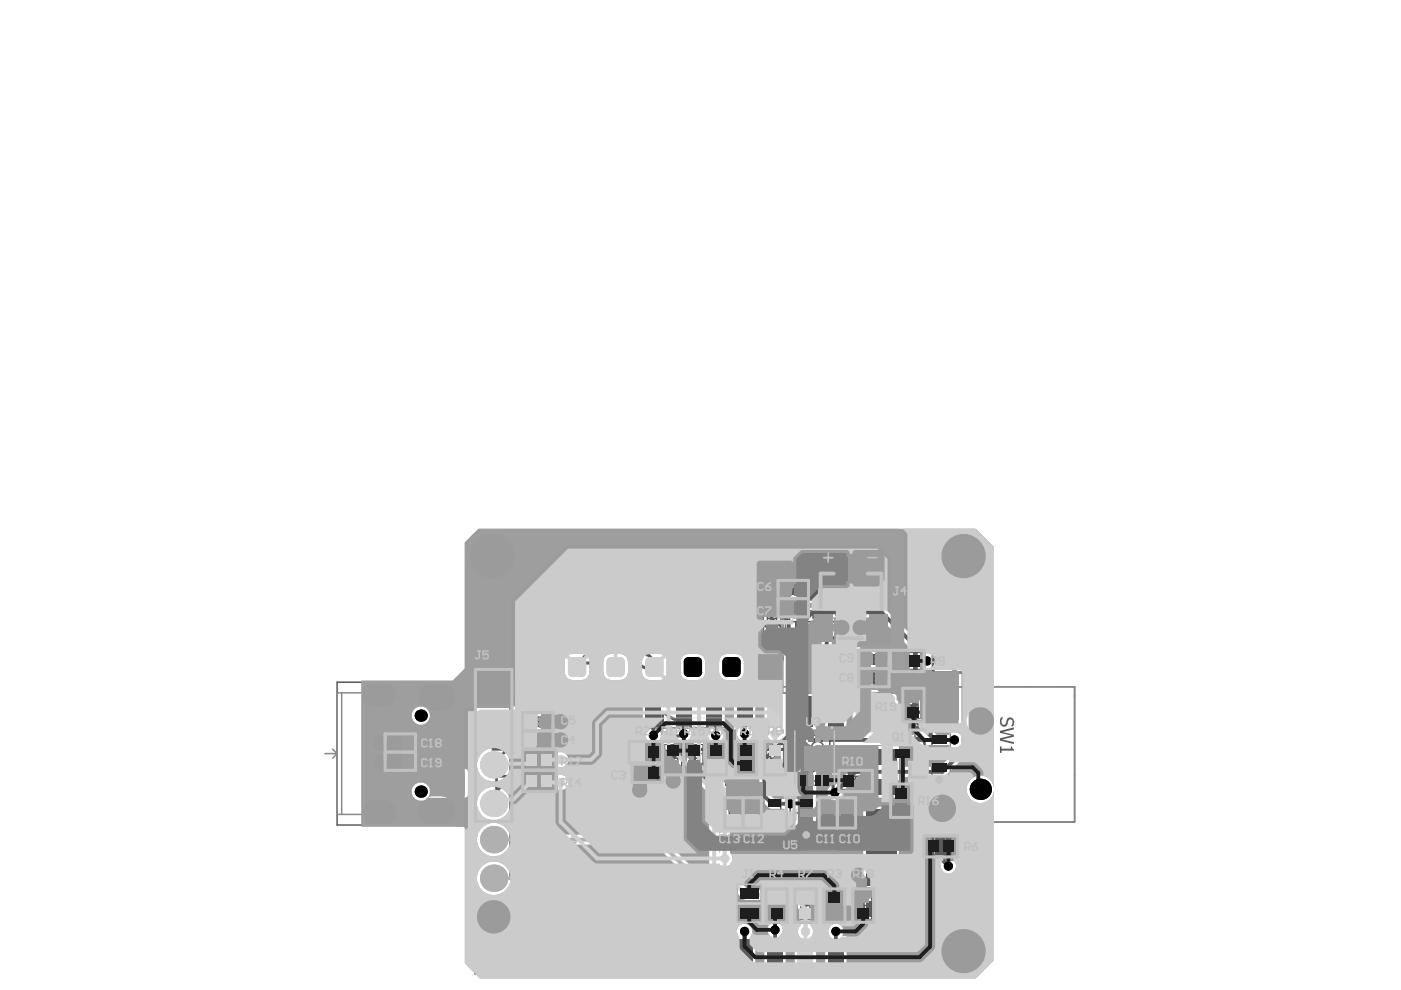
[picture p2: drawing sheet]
<svg xmlns="http://www.w3.org/2000/svg" width="297mm" height="210mm" viewBox="0 0 297 210" stroke-linecap="round" stroke-linejoin="round" font-family="sans-serif">
<g fill="none" stroke="#5a5a5a" stroke-width=".32">
<path d="M108.1 136.6h61.3v49h-61.3zM110.6 129.2h3.6v1.9h-3.6zM110.6 133h3.6v2h-3.6zM111.4 130.1h2M111.4 134h2M112.4 129.2v1.9M112.4 133v2M118.5 131.8h2M118.5 130h2v3.5h-2zM119.5 130.8v1.9M124 131.8h2M124 130h2v3.5h-2z"/>
<path d="M125 130.8v1.9M129.5 131.8h1.9M129.5 130h1.9v3.5h-1.9zM130.5 130.8v1.9M135 131.8h1.9M135 130h1.9v3.5h-1.9zM136 130.8v1.9M140.5 131.8h1.9M140.5 130h1.9v3.5h-1.9zM141.4 130.8v1.9M162.7 131.1h1.9M162.7 129.3h1.9v3.6h-1.9z"/>
<path d="M163.7 130.1v2M166.4 124h3.6v2h-3.6zM166.4 127.9h3.6v1.9h-3.6zM167.2 125h2M167.2 128.9h2M167.4 127.2h10v4.6h-10zM168.2 124v2M168.2 127.9v1.9M170.8 129.5h3.2M172.4 127.9v3.2M183.5 138.8h3.6v2h-3.6zM184.3 139.8h1.9"/>
<path d="M185.3 138.8v2M190.6 139.2h3.5v1.9h-3.5zM192.4 139.2v1.9M199.5 138.8h5.8v2.6h-5.8zM202.4 138.8v2.6M71.5 144.6h25.1v30.3h-25.1zM83.1 156.6h3.6v1.9h-3.6zM83.9 157.5h1.9M84.9 156.6v1.9M109.5 146.9h81.3v59.3h-81.3zM112.3 155.9h3.5v2h-3.5zM112.3 152.1h3.5v1.9h-3.5z"/>
<path d="M113.1 156.9h1.9M113.1 153h1.9M114 152.1v1.9M114 155.9v2M133.4 146.9v59.3M135.1 158.5h3.6v1.9h-3.6zM136 159.5h1.9M136.9 158.5v1.9M141.8 159h1.9v3.5h-1.9zM142.7 159.8v1.9M146.3 159h1.9v3.5h-1.9zM147.2 159.8v1.9"/>
<path d="M150.8 159h1.9v3.5h-1.9zM151.7 159.8v1.9M157.2 159h2v3.5h-2zM158.2 159.8v1.9M163.4 159h1.9v3.5h-1.9zM164.3 159.8v1.9M169.5 155.9h6.4v9.7h-6.4zM172.7 159.1v3.3M183.5 142.7h3.6v2.3h-3.6zM183.5 143h3.6M183.5 144.6h3.6M184.3 144h1.9"/>
<path d="M184.3 143.7h1.9M185.3 142.7v2.3M191.4 140.1h1.9M192.7 149.5h1.9M192.7 147.7h1.9v3.5h-1.9zM193 154.8h4.6v10h-4.6zM193.7 159.8h3.2M193.7 148.5v1.9M194 145.6h33.8v28.7h-33.8zM195.3 158.2v3.2M201.1 140.1h2.6M83.1 160.4h3.6v2h-3.6z"/>
<path d="M83.9 161.4h1.9M84.9 160.4v2M112.6 164.6h3.5v2h-3.5zM112.6 160.1h3.5v1.9h-3.5zM113.4 165.6h1.9M113.4 161.1h1.9M114.3 160.1v1.9M114.3 164.6v2M135.5 163h3.5v1.9h-3.5zM136.3 164h1.9M137.2 163v1.9M141.8 160.8h1.9"/>
<path d="M146.3 160.8h1.9M150.8 160.8h1.9M154.6 172.3h2M154.6 170.6h2v3.5h-2zM155.6 171.4v1.9M157.2 160.8h2M158.5 172.3h2M158.5 170.6h2v3.5h-2zM159.5 171.4v1.9M163.4 160.8h1.9M165.5 169.1h4.1v6.5h-4.1zM165.9 172.3h3.3"/>
<path d="M167.5 170.7v3.3M171.1 160.8h3.2M174.6 172.3h2M174.6 170.6h2v3.5h-2zM175.6 171.4v1.9M178.5 172.3h1.9M178.5 170.6h1.9v3.5h-1.9zM179.5 171.4v1.9M179.6 164.6h3.6v2h-3.6zM180.4 165.6h2M181.4 164.6v2M190.1 169.8h1.9"/>
<path d="M190.1 168h1.9v3.5h-1.9zM191.1 168.8v1.9M198.5 179.4h1.9M199.4 178.5v2.5h5.8v-2.5h-7.5v1.9h3.5v-1.9M199.5 178.5v1.9M201 179.8h2.6M202.3 178.5v2.5M156.3 187.5h5.1v8h-5.1zM163.7 190.2h1.9v3.6h-1.9zM163.7 192h1.9M164.6 191v2M169.8 192h1.9"/>
<path d="M169.8 190.2h1.9v3.6h-1.9zM170.8 191v2M175.9 192h2M175.9 190.2h2v3.6h-2zM176.9 191v2M182.1 192h1.9M182.1 190.2h1.9v3.6h-1.9zM183 191v2"/>
<circle cx="173.3" cy="158.5" r="1.29"/>
</g>
<g fill="none" stroke="#5a5a5a" stroke-width=".21">
<path d="M109.4 128.4h6.1v3.5h-6.1zM109.4 132.2h6.1v3.6h-6.1zM117.7 128.9h3.6v5.8h-3.6zM123.2 128.9h3.6v5.8h-3.6zM128.7 128.9h3.5v5.8h-3.5zM134.2 128.9h3.5v5.8h-3.5zM139.7 128.9h3.5v5.8h-3.5zM161.9 128.2h3.5v5.8h-3.5zM165.1 123.2h6.2v3.6h-6.2zM165.1 127.1h6.2v3.5h-6.2zM166.6 123.3h11.6v12.4h-11.6zM182.2 138h6.1v3.6h-6.1z"/>
<path d="M189.5 138.4h5.8v3.5h-5.8zM197.9 137.7h9v4.9h-9zM81.8 155.8h6.1v3.5h-6.1zM81.8 159.6h6.1v3.6h-6.1zM111 151.2h6.1v3.6h-6.1zM111 155.1h6.1v3.6h-6.1zM111.4 159.3h5.9v3.5h-5.9zM134 157.7h5.8v3.5h-5.8zM140.9 157.9h3.6v5.8h-3.6zM145.5 157.9h3.5v5.8h-3.5zM150 157.9h3.5v5.8h-3.5zM156.4 157.9h3.6v5.8h-3.6z"/>
<path d="M162.5 157.9h3.6v5.8h-3.6zM168.7 155h8v11.5h-8zM182.2 141.9h6.1v3.9h-6.1zM182.2 142.2h6.1M182.2 145.5h6.1M189.1 154h12.4v11.6h-12.4zM191.9 146.6h3.5v5.8h-3.5zM111.4 163.8h5.9v3.6h-5.9zM134.2 162.2h6.1v3.5h-6.1zM153.8 169.3h3.6v6.1h-3.6zM157.7 169.3h3.6v6.1h-3.6zM162 168.3h11.1v8.1h-11.1z"/>
<path d="M173.8 169.3h3.6v6.1h-3.6zM177.7 169.3h3.5v6.1h-3.5zM178.5 163.8h5.8v3.6h-5.8zM189.3 166.9h3.6v5.8h-3.6zM196.6 177.7h5.8v3.5h-5.8zM197.8 177.3h9v4.9h-9zM162.9 189.1h3.5v5.8h-3.5zM169 189.1h3.5v5.8h-3.5zM175.1 189.1h3.6v5.8h-3.6zM181.2 189.1h3.6v5.8h-3.6z"/>
</g>
<path d="M174 121.6h12.9v13.7h-12.9z" fill="none" stroke="#5a5a5a" stroke-width=".82"/>
<g fill="none" stroke="#5a5a5a" stroke-width=".64">
<path d="M117.3 128.2h4.5v7.1h-4.5zM122.7 128.2h4.5v7.1h-4.5zM128.2 128.2h4.5v7.1h-4.5zM133.7 128.2h4.5v7.1h-4.5zM139.2 128.2h4.5v7.1h-4.5zM161.4 127.6h4.5v7.1h-4.5zM188.8 137.9h7.1v4.5h-7.1zM197.9 137.7h10.2v4.9h-10.2zM206.9 137.7v4.9M110.8 158.8h7.1v9h-7.1zM140.5 157.2v7.1h13.5v-7.1h-20.6v4.5h7.1M145 157.2v7.1"/>
<path d="M149.5 157.2v7.1M155.9 157.2h4.6v7.1h-4.6zM162.1 157.2h4.5v7.1h-4.5zM191.4 145.9h4.5v7.1h-4.5zM110.8 163.3h7.1M177.9 163.3h7.1v4.5h-7.1zM188.8 166.2h4.5v7.1h-4.5zM195.9 177.2h7.1v4.5h-7.1zM197.8 177.3h10.2v4.9h-10.2zM206.8 177.3v4.9M162.4 188.5h4.5v7h-4.5zM168.5 188.5h4.5v7h-4.5z"/>
<path d="M174.6 188.5h4.6v7h-4.6zM180.8 188.5h4.5v7h-4.5z"/>
</g>
<g fill="#5a5a5a">
<path d="M212.1 152.3l.2-.2 .4 .1a.99 .99 0 0 0 0 1.5h.1a.33 .33 0 0 0 .4-.4h.1a.95 .95 0 0 1 1.3-1.1v.1a1.07 1.07 0 0 1 .4 1.3l-.2 .4-.4-.1a.77 .77 0 0 0 .3-.8 .77 .77 0 0 0-.6-.6l-.2 .1-.2 .6a.85 .85 0 0 1-1 .9 .85 .85 0 0 1-.7-1.2z"/>
<path d="M212 155l3-.8v.4l-2.4 .6 2.4 .6v.4l-2.5 .6 2.5 .5v.5l-3-.8v-.5l2.5-.5-2.5-.6z"/>
<path d="M212 158.2h.3v.5h2v-.5h.3v.5l.4 .1v.3h-2.7v.5h-.3z"/>
</g>
<path d="M198.6 178.1h1.5l.4 .5v1.9l-.4 .5h-1.5zM201.5 178.1h1M202 178.1v2.9" fill="none" stroke="#5a5a5a" stroke-width=".82"/>
<circle cx="202" cy="181" r=".41" fill="#5a5a5a"/>
<path d="M201.5 180.5l.5 .5" fill="none" stroke="#5a5a5a" stroke-width=".82"/>
<g fill="#5a5a5a">
<path d="M161.2 134.4l.6-.4 .7-.1v.6a1.02 1.02 0 0 0-1 1.5 1.02 1.02 0 0 0 1.8 .1l1.4-1.5a2.02 2.02 0 0 1 1.5-.8v3.3h-.7v-2.5l-1.7 1.9a1.64 1.64 0 0 1-2.6 0 1.96 1.96 0 0 1 0-2.1z"/>
<path d="M138.8 125.8h.7v2.5l1.4-1.5a1.88 1.88 0 0 1 2.4-.8 1.99 1.99 0 0 1 .3 2.7l-1.1 .4-.1-.6a1 1 0 0 0 .9-1.5 1 1 0 0 0-1.7 0l-.8 .8a3.2 3.2 0 0 1-2 1.4z"/>
<path d="M138.8 122.7h5.2v.4l-.7 .5-.6 1h-.6l.7-1.2h-4z"/>
<path d="M134.5 135l.6-.1-.2 .7-.5 .6h4v.7h-5.2v-.4l.9-.8z"/>
<path d="M133.5 139.2l1-.7 .1 .7a.86 .86 0 0 0-.8 1.2 .86 .86 0 0 0 1.5 .1l.1-.7h.5a1.03 1.03 0 0 0 .7 1.3 1.03 1.03 0 0 0 1.3-.8 1.03 1.03 0 0 0-1-1.2l.1-.6a1.65 1.65 0 0 1 1.4 2.1 1.65 1.65 0 0 1-2.3 1l-.5-.7a1.28 1.28 0 0 1-1.6 .6 1.28 1.28 0 0 1-.8-1.5z"/>
<path d="M127.8 125.8h.7v2.5l1.5-1.6a1.89 1.89 0 0 1 2.3-.7l.3 .2a2.34 2.34 0 0 1 .2 2.2l-.5 .5-.6 .2h-.2v-.6a1.02 1.02 0 0 0 1-1.5 1.02 1.02 0 0 0-1.8-.1l-.8 .8a3.2 3.2 0 0 1-2 1.5z"/>
<path d="M127.8 121.8h.7v2.5l1.5-1.6a1.89 1.89 0 0 1 2.3-.7l.3 .2a2.34 2.34 0 0 1 .2 2.2l-.5 .5-.6 .2h-.2v-.6a1.02 1.02 0 0 0 1-1.5 1.02 1.02 0 0 0-1.8-.1l-.8 .8a3.2 3.2 0 0 1-2 1.5z"/>
<path d="M123.7 134.9h.5v.2l-.7 1.1h4v.7h-5.2v-.4l.7-.5z"/>
<path d="M123.7 138.9h.5v.2l-.7 1.1h4v.7h-5.2v-.4l.7-.5z"/>
<path d="M116.9 125.8h.7v2.5l1.6-1.6a1.59 1.59 0 0 1 1.8-.8 1.59 1.59 0 0 1 1.2 1.7 1.7 1.7 0 0 1-1.5 1.5l-.1-.6a1.02 1.02 0 0 0 1-1.5 1.02 1.02 0 0 0-1.8-.1l-.8 .8a2.85 2.85 0 0 1-2.1 1.5z"/>
<path d="M117.2 122.4a1.5 1.5 0 0 1 2.6 .3 1.19 1.19 0 0 1 1.3-.7 1.19 1.19 0 0 1 1 1.1 1.44 1.44 0 0 1-1.3 1.9l-.1-.6a.84 .84 0 0 0 .9-.8 .84 .84 0 0 0-.8-.9 .84 .84 0 0 0-.8 .9v.2l-.6 .1a1.02 1.02 0 0 0-.6-1.4 1.02 1.02 0 0 0-1.3 .7 1.02 1.02 0 0 0 .9 1.3l-.1 .6a1.63 1.63 0 0 1-1.1-2.6z"/>
<path d="M188.5 174.3h4.1l-.8-1.3h.6l.4 .6 1 .8v.5h-5.3z"/>
<path d="M191.1 154h4l-.7-1.3h.7l.5 1 .7 .5v.4h-5.2z"/>
<path d="M168.2 186h.6l1 .8 .9 .4a5.3 5.3 0 0 0 2.6 .7v.7l-1.7-.3a5.9 5.9 0 0 1-2.7-1.5v2.5h-.7z"/>
<path d="M174.5 186.6a1.21 1.21 0 0 1 2.1 .4 1.47 1.47 0 0 1 1.6-1 1.47 1.47 0 0 1 1.2 1.5 1.55 1.55 0 0 1-1.5 1.8v-.6a1.03 1.03 0 0 0 1-1.2 1.03 1.03 0 0 0-1.3-.8 1.03 1.03 0 0 0-.7 1.3h-.6a.86 .86 0 0 0-.6-1.1 .86 .86 0 0 0-1 .7 .86 .86 0 0 0 .7 1l.2 .1-.1 .6a1.59 1.59 0 0 1-1-2.7z"/>
<path d="M180.5 196.5h4l-.7-1.3h.6l.4 .8 .8 .7v.4h-5.1z"/>
<path d="M176.3 163.2h.7v4l1.2-.8v.6l-1 .7-.5 .6h-.4z"/>
<path d="M155.6 165.2h4l-.7-1.1 .6-.1 .6 1 .7 .4v.5h-5.2z"/>
<path d="M149.4 164.1l.4-.4 .6-.2h.2v.6a1.02 1.02 0 0 0-1 1.1 1.02 1.02 0 0 0 1.1 1 1.09 1.09 0 0 0 1.3-.6 1.09 1.09 0 0 0-.4-1.4l.1-.6 2.6 .5v2.6h-.6v-2.2l-1.4-.2a1.69 1.69 0 0 1-.6 2.4 1.69 1.69 0 0 1-2.3-.8l-.3-.5v-.6z"/>
<path d="M144.7 165.2h4l-.7-1.2h.6l.6 1 .7 .4v.5h-5.2z"/>
<path d="M144.9 168.1l.4-.4 .5-.2h.3v.6a1.02 1.02 0 0 0-1 1.1 1.02 1.02 0 0 0 1.1 1 1.1 1.1 0 0 0 1.2-.6 1.1 1.1 0 0 0-.3-1.4l.1-.6 2.6 .5v2.6h-.6v-2.1l-1.4-.3a1.71 1.71 0 0 1-.6 2.4 1.71 1.71 0 0 1-2.3-.7 1.92 1.92 0 0 1 0-1.9z"/>
<path d="M140.1 155.7h5.2v.7h-4l.7 1.2h-.7l-.4-.7-.8-.8z"/>
<path d="M140.2 150.7h.5l.9 .8 1 .4a5.9 5.9 0 0 0 2.7 .8v.6l-1.7-.2-1.8-.8-1-.8v2.6h-.6z"/>
<path d="M130.9 156.9h3.4a4.2 4.2 0 0 1-1.8 2.3 1.84 1.84 0 0 0-.9 1.9 1.01 1.01 0 0 0 1.2 .5 1.01 1.01 0 0 0 .7-1.1l.6 .1a1.6 1.6 0 0 1-2 1.5 1.55 1.55 0 0 1-1.2-1.2 1.55 1.55 0 0 1 .6-1.6l1.5-1.2 .4-.6h-2.5z"/>
<path d="M109.2 163.1h.7v4l1.2-.8v.6l-1 .7-.4 .6h-.5z"/>
<path d="M109.2 158.6h.7v4l.4-.4 .8-.4v.6l-.9 .6-.5 .7h-.5z"/>
<path d="M104.2 158.6h3.5a2.77 2.77 0 0 1-1.3 1.9h-.2a3.5 3.5 0 0 0-1.3 1.8 1.03 1.03 0 0 0 1.1 .9 1.03 1.03 0 0 0 .9-1l.7 .1a1.7 1.7 0 0 1-1.7 1.4 1.7 1.7 0 0 1-1.7-1.4l.2-.7 .4-.6 1.7-1.4 .3-.5h-2.6z"/>
<path d="M161.6 129.6h1.6v1.6a.85 .85 0 0 1-.5 1 .85 .85 0 0 1-1-.4zM161 128.9v2.4a1.41 1.41 0 0 0 1.2 1.7 1.41 1.41 0 0 0 1.6-1.4l.8 .9 1.6 1v-.9l-1.2-.7a1.97 1.97 0 0 1-1.1-1.1v-1.2h2.3v-.7z"/>
<path d="M161.7 138.9l.6-.3 .8-.1a3.2 3.2 0 0 1 2.5 .6 .99 .99 0 0 1-1.1 1.4l-1 .1a2.2 2.2 0 0 1-1.9-.7l-.1-.6zM161.2 138.7a1.7 1.7 0 0 0 1.7 2.4l.8 .1a2.49 2.49 0 0 0 2.5-1.1 1.61 1.61 0 0 0-1.7-2.1l-1-.1a2.77 2.77 0 0 0-2.3 .8z"/>
<path d="M141.8 131a.88 .88 0 0 1 1.1-.3 .88 .88 0 0 1 .5 1v1.7h-1.7v-1.7zM138.8 129.5v.8l1.1 .8a1.59 1.59 0 0 1 1.2 1.4v.9h-2.3v.6h5.2v-2.3a1.41 1.41 0 0 0-1.3-1.8 1.41 1.41 0 0 0-1.5 1.5l-.7-.8z"/>
<path d="M133.8 130.3h1.7v1.4a.92 .92 0 0 1-.4 1.1 .92 .92 0 0 1-1.1-.2l-.2-.4zM133.2 129.5v2.4a1.41 1.41 0 0 0 1 1.7 1.41 1.41 0 0 0 1.7-.9l.2-.5 .2 .5 .5 .4 1.6 1v-.9l-1.2-.7a1.9 1.9 0 0 1-1.1-1.4v-.8h2.3v-.8z"/>
<path d="M130.9 131a.88 .88 0 0 1 1-.3 .88 .88 0 0 1 .5 1v1.7h-1.7v-1.7zM127.8 129.5v.8l1.1 .8a1.59 1.59 0 0 1 1.2 1.4v.9h-2.3v.6h5.2v-2.3a1.41 1.41 0 0 0-1.3-1.8 1.41 1.41 0 0 0-1.5 1.5l-.6-.8z"/>
<path d="M122.9 130.3h1.7v1.4a.86 .86 0 0 1-.5 1.2 .86 .86 0 0 1-1.1-.7zM122.3 129.5v2.4a1.43 1.43 0 0 0 1.1 1.7 1.43 1.43 0 0 0 1.7-1l.1-.4 .3 .5 .4 .4 1.6 1v-.9l-1.6-1a1.18 1.18 0 0 1-.7-1.1v-.8h2.3v-.8z"/>
<path d="M120 131.1a.85 .85 0 0 1 1-.4 .85 .85 0 0 1 .5 1v1.7h-1.6zM116.9 129.5v.8l1.3 .9a1.5 1.5 0 0 1 1 1.2v1h-2.3v.6h5.3v-2.3a1.47 1.47 0 0 0-.8-1.6 1.47 1.47 0 0 0-1.8 .3l-.3 1-.4-.6z"/>
<path d="M197.8 177.4v1.7h1.6a1 1 0 0 0 1.2-.9l-.2-.5a.78 .78 0 0 0-.9-.3zM197.2 176.8h2.4a1.41 1.41 0 0 1 1.7 1.3 1.41 1.41 0 0 1-1.5 1.5l.8 .7 1.1 1.7h-.8l-.8-1.1a1.59 1.59 0 0 0-1.4-1.2h-.9v2.3h-.6z"/>
<path d="M202.6 177.4a1.71 1.71 0 0 1 2.6 .1l.2 .5-.6 .1a.99 .99 0 0 0-1.1-.8 .99 .99 0 0 0-.9 1.1l-.1 .9a1.57 1.57 0 0 1 1.9-.5 1.57 1.57 0 0 1 .9 1.8 1.64 1.64 0 0 1-1.8 1.5 1.64 1.64 0 0 1-1.5-1.7 4.2 4.2 0 0 1 .4-3zM202.9 179.7a1.21 1.21 0 0 0 1.1 1.8 1.27 1.27 0 0 0 .5-2.1l-.9-.2z"/>
<path d="M191.5 168.2v1.6a.85 .85 0 0 0 .6 1.1 .85 .85 0 0 0 1-.8l.1-1.9zM188.5 167.6h5.3v2.3a1.53 1.53 0 0 1-1.6 1.8 1.39 1.39 0 0 1-1.3-1.5l-.4 .6-2 1.3v-.8l1.3-.9a1.48 1.48 0 0 0 1-1.3v-.9h-2.3z"/>
<path d="M188.8 177.1a4 4 0 0 1 4.5 .1 1.49 1.49 0 0 1 .4 1.6 1.49 1.49 0 0 1-1.3 1v-.6a.99 .99 0 0 0 .8-1.1 .99 .99 0 0 0-1.1-.9l-.9-.1a1.53 1.53 0 0 1 .5 2.1 1.53 1.53 0 0 1-2 .6 1.6 1.6 0 0 1-.9-2.7zM189.2 177.6a1.02 1.02 0 0 0 0 1.2 1.02 1.02 0 0 0 1.2 .4 1.04 1.04 0 0 0 .9-1.3 1.04 1.04 0 0 0-1.5-.7z"/>
<path d="M194 147.9v1.6a.9 .9 0 0 0 .3 1 .9 .9 0 0 0 1.1 0 .78 .78 0 0 0 .3-.9v-1.7zM191.1 147.3h5.2v2.4a1.41 1.41 0 0 1-1.3 1.7 1.41 1.41 0 0 1-1.5-1.5l-.6 .8-1.8 1.1v-.8l1.2-.8a2.09 2.09 0 0 0 1.1-1.4v-.9h-2.3z"/>
<path d="M193.7 157.2a1.14 1.14 0 0 0 .4 1.6 1.14 1.14 0 0 0 1.6-.6 1.14 1.14 0 0 0-1.5-1.3zM191.4 156.7l1-.4v.6a.95 .95 0 0 0-.9 1.1 .95 .95 0 0 0 1 .8l1.1 .2a1.57 1.57 0 0 1-.4-2.2 1.57 1.57 0 0 1 2.1-.4 1.68 1.68 0 0 1 .9 2 1.68 1.68 0 0 1-1.9 1.2h-.5a3.2 3.2 0 0 1-2.5-.9 1.8 1.8 0 0 1 .1-2z"/>
<path d="M191.5 140.7a.92 .92 0 0 0-.2 1.1 .92 .92 0 0 0 1 .5h1.6v-1.7h-1.9zM190.1 137.7h.8l.7 1.1a2.26 2.26 0 0 0 1.3 1.2h1v-2.3h.7v5.2h-2.4a1.44 1.44 0 0 1-1.6-1 1.44 1.44 0 0 1 .7-1.7l.7-.2-.8-.5z"/>
<path d="M187.1 140.4a1.29 1.29 0 0 0 .9 2 1.17 1.17 0 0 0 1-1.4 1.17 1.17 0 0 0-1.4-.9zM186.8 138.2a1.56 1.56 0 0 1 1.6-.6 1.56 1.56 0 0 1 1.2 1.3h-.7a.95 .95 0 0 0-1-.8 .95 .95 0 0 0-.9 1l-.1 1a1.56 1.56 0 0 1 1.9-.4 1.56 1.56 0 0 1 .8 1.9 1.66 1.66 0 0 1-1.9 1.2 1.66 1.66 0 0 1-1.4-1.8l-.1-.8 .2-1.2z"/>
<path d="M162.8 191.1l-.2 .4v2.1h1.7v-1.6a.91 .91 0 0 0-.4-.9 .91 .91 0 0 0-1.1 0zM162.3 190.6a1.46 1.46 0 0 1 1.6-.3 1.46 1.46 0 0 1 .9 1.3l.9-1 1.5-.9v.9l-1.2 .8a1.65 1.65 0 0 0-1.1 1.3v.9h2.3v.7h-5.1v-3z"/>
<path d="M163 187.4l2.3 1.5v-1.5zM162.1 186.7h3.2v-.7h.6v.7h1.3v.7h-1.3v2.2h-.6l-3.2-2.4z"/>
<path d="M168.9 191.2l-.2 .6v1.8h1.7v-1.6a.91 .91 0 0 0-.4-.9 .91 .91 0 0 0-1.1 0zM168.4 190.7a1.46 1.46 0 0 1 1.6-.5 1.46 1.46 0 0 1 1 1.4l.2-.5 .5-.4 1.6-1v.9l-1.2 .8a2.27 2.27 0 0 0-1.1 1.3v.9h2.3v.7h-5.2v-2.7z"/>
<path d="M174.9 191.2l-.1 .4v2h1.7v-1.6a.92 .92 0 0 0-1.1-1.1zM174.3 190.8a1.44 1.44 0 0 1 1.7-.5 1.44 1.44 0 0 1 1 1.3l.8-.9 1.5-1v.9l-1.1 .8a1.58 1.58 0 0 0-1.2 1.3v.9h2.3v.7h-5.1v-2.8z"/>
<path d="M183.4 190.5v1.5a.99 .99 0 0 0 .9 1.2l.3-.1a.84 .84 0 0 0 .5-1v-1.6zM180.5 189.7h5.1v2.5a1.41 1.41 0 0 1-1.2 1.7 1.41 1.41 0 0 1-1.5-1.5l-.7 .9-1.7 1v-.9l1.1-.6a1.95 1.95 0 0 0 1.2-1.4v-.9h-2.3z"/>
<path d="M183.5 200.4a.85 .85 0 0 0 1.7 0 .85 .85 0 0 0-1.7 0zM180.9 200.4a1.06 1.06 0 0 0 2.1 0 1.06 1.06 0 0 0-2.1 0zM180.7 199.2l.2-.1a1.63 1.63 0 0 1 2.3 .3l.1 .3a1.22 1.22 0 0 1 1.3-.8 1.22 1.22 0 0 1 1 1.2 1.32 1.32 0 0 1-.5 1.5 1.32 1.32 0 0 1-1.6-.1l-.2-.4a1.47 1.47 0 0 1-1.6 1 1.47 1.47 0 0 1-1.3-1.4v-.6z"/>
<path d="M180.3 166.4a.88 .88 0 0 0 .1 1 .88 .88 0 0 0 .9 .3h1.6v-1.7h-1.9zM179.1 163.2h.8l.7 1.1a2.09 2.09 0 0 0 1.4 1.1h.9v-2.2h.7v5.1h-2.4a1.46 1.46 0 0 1-1.7-1.6 1.62 1.62 0 0 1 1.5-1.3l-.8-.4z"/>
<path d="M172.2 164l-.2 1.2a3.5 3.5 0 0 0 .4 2.3 .96 .96 0 0 0 1.1 .1 .96 .96 0 0 0 .4-1.1l.1-.9a1.81 1.81 0 0 0-.9-2h-.5zM171.9 163.5a1.62 1.62 0 0 1 1.7-.3 1.62 1.62 0 0 1 1 1.3v.2a3.6 3.6 0 0 1-.8 3.4 1.63 1.63 0 0 1-2.4-1.3l-.1-1.2a2.88 2.88 0 0 1 .6-2.1z"/>
<path d="M164.7 159.2v1.6a.9 .9 0 0 0 .4 1 .9 .9 0 0 0 1.1-.2l.2-.6v-1.8zM161.8 158.6h5.2v2.3a1.42 1.42 0 0 1-.9 1.7 1.42 1.42 0 0 1-1.7-.7l-.3-.7-.3 .6-2 1.3v-.8l1.1-.8a2.26 2.26 0 0 0 1.2-1.2v-1.1h-2.3z"/>
<path d="M164.8 165.2a.85 .85 0 0 0 1.7 0 .85 .85 0 0 0-1.7 0zM162.2 165.2a1.1 1.1 0 0 0 2.2 0 1.1 1.1 0 0 0-2.2 0zM162.1 163.9a1.5 1.5 0 0 1 2.5 .6 1.16 1.16 0 0 1 1.1-.9 1.16 1.16 0 0 1 1.1 .9 1.4 1.4 0 0 1-.2 1.7 1.4 1.4 0 0 1-1.7 .2l-.3-.5a1.54 1.54 0 0 1-2.1 .8 1.54 1.54 0 0 1-.7-2.2z"/>
<path d="M158.5 159.2v1.6a.89 .89 0 0 0 .3 1 .89 .89 0 0 0 1.1-.1l.3-.7v-1.8zM155.6 158.6h5.2v2.3a1.44 1.44 0 0 1-.9 1.6 1.44 1.44 0 0 1-1.7-.4l-.3-.9-.3 .6-2 1.3v-.8l1.1-.8a1.95 1.95 0 0 0 1.2-1.4v-.9h-2.3z"/>
<path d="M152.1 159.2v1.6a.97 .97 0 0 0 1.3 1 .87 .87 0 0 0 .4-.9v-1.7zM149.2 158.6h5.2v2.3a1.41 1.41 0 0 1-1.3 1.8 1.41 1.41 0 0 1-1.5-1.5l-.7 .8-1.7 1.1v-.8l1.1-.8a1.59 1.59 0 0 0 1.2-1.4v-.9h-2.3z"/>
<path d="M147.6 159.2v1.6a.9 .9 0 0 0 .3 1 .9 .9 0 0 0 1.1 0l.3-.6v-2zM144.7 158.6h5.2v2.3a1.41 1.41 0 0 1-1.3 1.8 1.41 1.41 0 0 1-1.5-1.5l-.7 .8-1.7 1.1v-.8l1.1-.8a1.95 1.95 0 0 0 1.2-1.4v-.9h-2.3z"/>
<path d="M140.9 160l-.2 .4v1.9h1.7v-1.4a1.03 1.03 0 0 0-1.1-1.3zM140.3 159.6a1.42 1.42 0 0 1 1.6-.7 1.42 1.42 0 0 1 1 1.5l.8-.9 1.6-1v.9l-1.2 .7a1.55 1.55 0 0 0-1.1 1.4v.8h2.3v.8h-5.2v-2.9z"/>
<path d="M135.9 160a.92 .92 0 0 0 0 1.1 .92 .92 0 0 0 .9 .4h1.7v-1.7h-1.9zM134.6 156.9h.8l.8 1.2a1.55 1.55 0 0 0 1.4 1.1h.9v-2.3h.6v5.2h-2.3a1.45 1.45 0 0 1-1.8-1.6 1.59 1.59 0 0 1 1.4-1.3l-1-.9z"/>
<path d="M113.3 166.3a.88 .88 0 0 0 0 1 .88 .88 0 0 0 .9 .4h1.7v-1.8h-2zM112 163.1h.8l.8 1a1.83 1.83 0 0 0 1.2 1.2l1.1 .1v-2.3h.6v5.1h-2.3a1.43 1.43 0 0 1-1.6-.7 1.43 1.43 0 0 1 .3-1.7l1-.4-.6-.4z"/>
<path d="M105.6 164.9v2.3l1.6-2.3zM105 163.1h.6v1.2h2.2v.6l-2.3 3.3h-.5v-3.3h-.8v-.6h.8z"/>
<path d="M113.2 161.9a.97 .97 0 0 0 1 1.3h1.7v-1.8h-2.1zM112 158.6h.8l.9 1.2a2.27 2.27 0 0 0 1.3 1.1h.9v-2.3h.6v5.1h-2.4a1.42 1.42 0 0 1-1.5-.8 1.42 1.42 0 0 1 .3-1.6l1-.4-.6-.4z"/>
</g>
<path d="M198.7 138.5h1.4l.5 .5v1.9l-.5 .5h-1.4zM203.5 138.5h-1.9l1.9 1.9v.5l-.5 .5h-.9l-.5-.5" fill="none" stroke="#5a5a5a" stroke-width=".82"/>
<g fill="none" stroke="#8c8c8c" stroke-width=".32">
<path d="M108.1 136.7l61.3 .1v48.8h-61.3zM170.1 138.5h1l-.8-.8v1.6M171.7 137.7v1.4l.3 .2h.5l.3-.2v-1.4M68.9 159.8h2.6M70.5 158.8l1 1M71.5 159.8l-1 1M72.4 146.9v25.8M76.6 146.9h-5.1v25.8h5.5M83.7 146.9h5.2M94 150.8v3.2M108.1 145.6h61.3M109.5 146.9h81.3v59.3h-81.3z"/>
<path d="M133.4 146.9v59.3M135.8 159.8h19M135.8 154.3h19v11h-19zM145.2 154.3v11M194 145.6h33.8v28.7h-33.8zM83.7 172.7h5.2M94 165.6v3.2M204.7 173.2h.5M204.9 171.5v1.7M205.8 171.5v1.7l.5-.6 .5 .6v-1.7M207.4 171.8l.2-.3h.6l.2 .3v.3l-.2 .2h-.6l-.2 .3v.3l.2 .3h.6l.2-.3M179.5 192.8l-.2-.3h-.6l-.2 .3v.2l1 1.1h-1"/>
<path d="M180.1 192.5v1.3l.2 .3h.6l.2-.3v-1.3"/>
</g>
<g fill="none" stroke="#8c8c8c" stroke-width=".64">
<path d="M109.2 128.2h6.4v7.7h-6.4zM109.2 132.1h6.4M117.3 128.2h4.5v7.1h-4.5zM122.7 128.2h4.5v7.1h-4.5zM128.2 128.2h4.5v7.1h-4.5zM133.7 128.2h4.5v7.1h-4.5zM139.2 128.2h4.5v7.1h-4.5zM161.4 127.6h4.5v7.1h-4.5zM170.2 127.2h-2.8v3.2M174.6 127.2h2.8v3.2M182.1 137.9h6.4v3.8h-6.4zM197.9 137.7h9.4v4.9h-9.4"/>
<path d="M208.1 137.7v4.9M182.1 142.1h6.4v3.8h-6.4zM100.8 174.2h7.7v32.2h-7.7zM197.8 177.3h9.4v4.9h-9.4M208 177.3v4.9"/>
</g>
<path d="M121.2 172.6h1M121.2 174.2v-.7h1v.7M121.2 175.2v-.7h1v.7M121.2 176.6l.2-.2h.6l.2 .5-.2 .2h-.6zM121.2 178.4v.6M121.2 177.4h.8l.2 .2-.2 .4h-.8M121.2 178.7h1M121.7 172.7l.5 .5M121.7 173.5v.4M121.7 174.5v.3M121.9 172.6l-.7 .6M121.9 175.5v.5l-.2 .1-.5-.1v-.5h1" fill="none" stroke="#8c8c8c" stroke-width=".23"/>
<circle cx="204.9" cy="171.5" r=".16" fill="#8c8c8c"/>
<path d="M118.4 125.4l-.2-.2h-.6l-.2 .2v.3M120 125.4l-.2-.2h-.6l-.2 .2v.3l1 1.1h-1M121.1 126.2l-.5 .6M121.7 126.2h-.8l-.3-.2v-.6l.3-.2h.8v1.6M204.9 171.5l.3 .3" fill="none" stroke="#8c8c8c" stroke-width=".32"/>
<circle cx="117.4" cy="125.7" r=".16" fill="#8c8c8c"/>
<path d="M117.4 125.7l.2 .3M117.6 126h.3M117.6 126l-.2 .2v.3l.2 .3h.6l.2-.3M129.4 125.4l-.3-.2h-.5l-.3 .2v.3l1.1 1.1h-1.1M131 125.4l-.3-.2h-.5l-.3 .2v.3l1.1 1.1h-1.1M132.1 126.2l-.6 .6M132.6 126.2h-.8l-.3-.2v-.6l.3-.2h.8v1.6M139.6 126.8h.5M139.8 125.2v1.6M141.7 125.4l-.3-.2h-.5l-.3 .2v.3l1.1 1.1h-1.1M142.8 126.2l-.6 .6M143.3 126.2h-.8l-.3-.2v-.6l.3-.2h.8v1.6" fill="none" stroke="#8c8c8c" stroke-width=".32"/>
<circle cx="139.8" cy="125.2" r=".16" fill="#8c8c8c"/>
<path d="M135.8 126.8h.6M136.1 125.2v1.6M137.4 126.2l-.5 .6M138 126.2h-.8l-.3-.2v-.6l.3-.2h.8v1.6M139.8 125.2l.3 .2M161.2 124.8l.3-.3h.5l.3 .3v1.1l-.3 .2h-.5l-.3-.2zM163.9 124.8l-.3-.3h-.5l-.3 .3v.2l1.1 1.1h-1.1M165 125.6l-.6 .5M165.5 125.6h-.8l-.3-.3v-.5l.3-.3h.8v1.6" fill="none" stroke="#8c8c8c" stroke-width=".32"/>
<circle cx="136.1" cy="125.2" r=".16" fill="#8c8c8c"/>
<path d="M135 125.4l-.3-.2h-.5l-.3 .2v.3M136.1 125.2l.3 .2" fill="none" stroke="#8c8c8c" stroke-width=".32"/>
<circle cx="133.9" cy="125.7" r=".16" fill="#8c8c8c"/>
<path d="M124.6 126.8h.5M124.9 125.2v1.6M126.2 126.2l-.5 .6M126.7 126.2h-.8l-.2-.2v-.6l.2-.2h.8v1.6M133.9 125.7l.3 .3M134.2 126h.3M134.2 126l-.3 .2v.3l.3 .3h.5l.3-.3" fill="none" stroke="#8c8c8c" stroke-width=".32"/>
<circle cx="124.9" cy="125.2" r=".16" fill="#8c8c8c"/>
<path d="M123.2 126.8h.6M123.5 125.2v1.6M124.9 125.2l.2 .2" fill="none" stroke="#8c8c8c" stroke-width=".32"/>
<circle cx="123.5" cy="125.2" r=".16" fill="#8c8c8c"/>
<path d="M123.5 125.2l.3 .2M96.7 151.2l-.3-.3h-.5l-.3 .3v.3M97.2 150.9h.5M97.5 150.9v1.4l.2 .2h.3l.3-.2" fill="none" stroke="#8c8c8c" stroke-width=".32"/>
<circle cx="95.6" cy="151.5" r=".16" fill="#8c8c8c"/>
<path d="M180.5 129l-.3-.3h-.5l-.3 .3v.2M181 129l.3-.3h.8v1.6h-.8l-.3-.3zM95.6 151.5l.3 .2M95.9 151.7h.2M95.9 151.7l-.3 .3v.3l.3 .2h.5l.3-.2M98 173.7l-.3-.2h-.5l-.3 .2v.3l1.1 1.1h-1.1M98.5 173.5h.5M98.8 173.5v1.3l.2 .3h.3l.3-.3" fill="none" stroke="#8c8c8c" stroke-width=".32"/>
<circle cx="179.4" cy="129.2" r=".16" fill="#8c8c8c"/>
<path d="M179.4 129.2l.3 .3M179.7 129.5h.3M179.7 129.5l-.3 .3v.2l.3 .3h.5l.3-.3M206.5 134.1l-.3-.3h-.5l-.3 .3v.2l1.1 1.1h-1.1M207 134.1l.3-.3h.8v1.6h-.8l-.3-.3zM204.2 185.4h.5M204.5 183.8v1.6M205.3 184.1l.2-.3h.8v1.6h-.8l-.2-.3z" fill="none" stroke="#8c8c8c" stroke-width=".32"/>
<circle cx="204.5" cy="183.8" r=".16" fill="#8c8c8c"/>
<path d="M191.9 139v1.6M192.7 139.3l.2-.3h.6l.2 .3v1l-.2 .3h-.6l-.2-.3M191.6 140.6h.5M204.5 183.8l.2 .3" fill="none" stroke="#8c8c8c" stroke-width=".32"/>
<circle cx="191.9" cy="139" r=".16" fill="#8c8c8c"/>
<path d="M189.7 139h1.1v.8l-.6-.3h-.2l-.3 .3v.5l.3 .3h.5l.3-.3M191.9 139l.2 .3M191.9 144.8h.6M192.2 143.2v1.6M193 143.5l.3-.3h.5l.3 .3v1l-.3 .3h-.5l-.3-.3" fill="none" stroke="#8c8c8c" stroke-width=".32"/>
<circle cx="192.2" cy="143.2" r=".16" fill="#8c8c8c"/>
<path d="M105.5 134.8h.6M105.8 133.2v1.6M106 129.3l-.2-.3h-.6l-.3 .3v.3l1.1 1h-1.1M106.6 129.3l.2-.3h.6l.2 .3v1.1l-.2 .2h-.6l-.2-.2M106.6 133.5l.3-.3h.5l.3 .3v1.1l-.3 .2h-.5l-.3-.2M190 144h1.1l-.8-.8v1.6M192.2 143.2l.3 .3" fill="none" stroke="#8c8c8c" stroke-width=".32"/>
<circle cx="105.8" cy="133.2" r=".16" fill="#8c8c8c"/>
<path d="M105.8 133.2l.3 .3" fill="none" stroke="#8c8c8c" stroke-width=".32"/>
<circle cx="177.9" cy="133.3" r=".4" fill="none" stroke="#8c8c8c" stroke-width=".81"/>
<g fill="#9b9b9b">
<path d="M165.6 154.6h.5v.9l-.2 .2v-.4z"/>
<path d="M163.1 161.5l2.5-2.4v7.7l2 2-1 .3-.3 .2h-2.2l-1-.9z"/>
<path d="M171 132.7l1.8-1.8h13.6l6.5 6.5v15.3l.3 .8 2.4 2.3h-5.5l.3-.5v-7.7l-1.3-1.3-3.6-.1-.2-.2 .3-.1v-3.8h-.3v-.4h.3v-3.8h-.3a.66 .66 0 0 0-.7-.7h-3.2a.66 .66 0 0 0-.6 .7v17.4l.3 .5h-8.6l-.7-.6v-.6h1.2v-7.7h-4.5v7.7h1.2a1.74 1.74 0 0 0 .5 2h-2.1l.2-.7v-20.4h2.7zM173.8 131.2v4.3h.4v7.5l.3 .8 1.6 1.6v1.5h-1.1v7.7h4.5v-7.7h-1.2l-.1-2.3-1.8-2v-7.1h.4v-4.3z"/>
</g>
<path d="M152.6 167.9v13" fill="none" stroke="#9b9b9b" stroke-width=".21"/>
<g fill="#9b9b9b">
<path d="M142.8 154.6h.9a1.63 1.63 0 0 0 .2 2.2 1.63 1.63 0 0 0 2.2 0 1.63 1.63 0 0 0 .2-2.2h.8v7.4l-4.3-4.3z"/>
<path d="M142 126.1h5.4l3 2.9v14.2l-3 2.9-.3 .8h-4.3l-.1-2.7-1.4-1.5v-2.4a3.3 3.3 0 0 0 1.2-1.7v-3.5h.8v-6.7h-.5a1.57 1.57 0 0 0-.8-2.3zM144.8 139.1a4.5 4.5 0 0 0 0 4.6 4.1 4.1 0 0 0 4.2 0 4.5 4.5 0 0 0 0-4.6 4.1 4.1 0 0 0-4.2 0z"/>
<path d="M98.6 115l2.9-2.9h105.4l3.8 3.9v51a2.93 2.93 0 0 0-4.4-2.1 2.93 2.93 0 0 0 0 4.9 2.93 2.93 0 0 0 4.4-2.1v35.9l-3.8 3.9h-105.1l-3.2-3.3v-28.6l-.4-.4h-21.6v-30.9h19.4l2.6-2.6zM112 125.2l-.2 .4v2.3l.3 .6v3.5h.3l-.3 .1v3.8h.3v1.7l-1.4 1.4-.2 .5v9.1l-1.2 1.2h-7.8l-.5 .2-1.7 1.8-.1 4.8 .2 .4 1.3 1.3 .5 .2h9l.4-.2 3.7-3.7 .1-3.2 2.4-2.4 .2-.5v-9l-.2-.5-.8-.7v-6.6l.3-.3h1v3.7h.8v3.3l.3 .8 1.1 1-.1 2.4a1.64 1.64 0 0 0 1.7 1.6h1.9l.6-.1 .6-.4 .3-.5 .2-.6v-2.3a3.2 3.2 0 0 0 1.1-1.7v-3.5h.8v-6.7h-.8v-1.7l2.2-2.2h8.3l-1.6 1.7-.1 2.2h-.9v3.9h-1.6v-3.9h-.5l.2-.5a1.64 1.64 0 0 0-1.9-2 1.64 1.64 0 0 0-1.1 2.5h-.5v6.7h.9v3.6l-.6 .1-.5 .3-.4 .6a4.8 4.8 0 0 0 .4 4 4.1 4.1 0 0 0 4.3 0 4.5 4.5 0 0 0 0-4.6l-.6-.3-.5-.1v-3.6h.8v-.7h1.6v.7h3.9v-6.7h-.9v-1.4l1-.9h2.9a1.57 1.57 0 0 0-.9 2.3h-.5v6.7h.9v3l-.6 .6a4.1 4.1 0 0 0-3.2 .4 4.5 4.5 0 0 0 0 4.6 4.1 4.1 0 0 0 3.2 .5l.9 .9v1.8h-4.4v7.7l1.2 .1a1.64 1.64 0 0 0-.1 2.4 1.64 1.64 0 0 0 2.4-.1 1.64 1.64 0 0 0-.2-2.4h1.1v3.6l.3 .7 9.4 9.4v30.1h-1.2v7.8h4.5v-7.8h-1.2v-15.3l.1 2.1 .3 .8 4.9 4.7 9.6 .1 2.3 2.3v3.2a1.56 1.56 0 0 0-.2 2.1h-1v7.8h4.5v-7.8h-.9a1.58 1.58 0 0 0-.3-2.1v-4.1l-3.2-3.2-.7-.3h-9.3l-3.8-3.9v-1.6l.2-.3a1.58 1.58 0 0 0-.2-2.1l-.1-13.7-5.4-5.5v-7h1.4a1.66 1.66 0 0 0-.2 2.4 1.66 1.66 0 0 0 2.5 0 1.66 1.66 0 0 0-.2-2.4h.9v-7.7h-4l2.7-2.8 .1-1.5 .1 .6 .4 .5 .5 .4a4.4 4.4 0 0 0 3.7-.4 4.5 4.5 0 0 0 0-4.6 4.1 4.1 0 0 0-4.2 0l-.4 .6-.1 .5-.1-12.1-3.5-3.6h4.7l4.5 4.5v15l.3 .8 3.7 3.6v6.2h.9a1.61 1.61 0 0 0-.1 1.8 1.61 1.61 0 0 0 1.5 .8l-3.3 3.5-.1 8.1 .3 .8 2 1.8 3 .1a1.57 1.57 0 0 0 2.2 .2l.1 6.1 2.3 2.4 .5 .2h5.8l.5-.2 .9-.9 .2-.5v-2.2l-1.1-1.2-.5-.2h-2.6l-1.6-1.5v-15.2l-.2-.5h28.4l.8 .5h.7l.5-.2v.4l-3.9 3.9h-8.5v-4.4h-7.8v4.4l-2 .1-3.9 3.7h-.4a1.63 1.63 0 0 0-1.3 1.9 1.63 1.63 0 0 0 1.8 1.4 1.63 1.63 0 0 0 1.4-1.7l3.3-3.3h1.1v4.4h7.8v-4.4l9.4-.1 5.1-5 .1-17.2h1.7v-4.5h-4.2v4.5h.3v13.1l-.5-.2h-.7l-.8 .5h-2.6l-3.5-3.5v-11.6a1.58 1.58 0 0 0 2.5 .7v1h4.2v-4.5h-4.2v1l-.1-.1a1.61 1.61 0 0 0-2.4 .8v-2.7l-.4-.7-7.4-7.4h-15l-.7 .3-2.1 2.1h-1.4l-1.7-1.7-.7-.4 2.4-2.4h2.8v1.1h3v-4.3h-3v1.1l-3.7 .1-3.1 3h-2.3v6.8h.5l-.2 .5a1.64 1.64 0 0 0 1.8 1.9 1.64 1.64 0 0 0 1.2-2.4h.5v-2.9l.5 .6v14.7h-2.5l-3.4-3.3v-15.5l-5.8-5.7h-26.9l-3.3 3.1-.3 .8v2.1h-.8v6.7h.8v3.1l-.5 .5h-2.1l-.7-.7v-2.9h.8v-3.7a.66 .66 0 0 0 .7-.6v-5.2l-.4-.6h-9.3zM87.2 151.7a2 2 0 0 0 4 0 2 2 0 0 0-4 0zM155.6 146.9v7.7h1a1.63 1.63 0 0 0 .2 2.2 1.63 1.63 0 0 0 2.2 0 1.63 1.63 0 0 0 .2-2.2h.9v-7.7zM117.2 161.1a1.65 1.65 0 0 0 3.3 0 1.65 1.65 0 0 0-3.3 0zM101.1 162.2a3.6 3.6 0 0 0 7.2 0 3.6 3.6 0 0 0-7.2 0zM117.2 165.9a1.65 1.65 0 0 0 3.3 0 1.65 1.65 0 0 0-3.3 0zM90 156.3v6.7l-.3 .2-.2 .5v2.2a1.96 1.96 0 0 0-2.1 2.7 1.96 1.96 0 0 0 3.4 .4l.3 .1h7.5a.66 .66 0 0 0 .6-.6v-4.8a.66 .66 0 0 0-.6-.7h-3.1v-6.7zM101.1 170.4a3.6 3.6 0 0 0 7.2 0 3.6 3.6 0 0 0-7.2 0zM183 171.1v4.5h7.8v-4.5zM183 177.5v4.5h7.8v-4.5zM197.5 177.5v4.5h1a1.62 1.62 0 0 0 1 1.5 1.63 1.63 0 0 0 1.6 1.8 1.63 1.63 0 0 0 1.6-1.7 1.63 1.63 0 0 0-1.7-1.6h.7v-4.5zM183 183.9v4.6h7.8v-4.6zM183 190.4v4.5h7.8v-4.5zM101.1 202.6a3.6 3.6 0 0 0 7.2 0 3.6 3.6 0 0 0-7.2 0zM175.9 196.6a1.59 1.59 0 0 0 0 1.8h-.9v7.8h4.5v-7.8h-1a1.64 1.64 0 0 0-.3-2.3 1.64 1.64 0 0 0-2.3 .5zM163.4 195.8a1.7 1.7 0 0 0-.2 2.6h-1.1v7.8h4.5v-7.8h-1.2a1.66 1.66 0 0 0 .2-2.2 1.66 1.66 0 0 0-2.2-.4zM156.5 196.6a1.59 1.59 0 0 0 .1 1.8h-1v7.8h4.5v-7.8h-.9a1.64 1.64 0 0 0-.4-2.3 1.64 1.64 0 0 0-2.3 .5zM101.8 175.8a3.6 3.6 0 0 0 1.2 5.4 3.6 3.6 0 0 0 5.1-2.1h30.8l5.3 5.3v14h-1.5v7.8h4.5v-7.8h-.8l-.1-14.9-6.2-6.2-.7-.4h-31.3a3.5 3.5 0 0 0-6.3-1.1zM101.8 184a3.6 3.6 0 0 0 1.2 5.4 3.6 3.6 0 0 0 5.1-2.1h25.5l3.9 3.9v7.2h-1.2v7.8h4.5v-7.8h-1.2l-.1-8.1-5.1-5.1-26.3-.1a3.5 3.5 0 0 0-6.3-1.1z"/>
</g>
<g fill="#cbcbcb">
<path d="M112.4 125.6h9v5.2h-5.1l-.7 .6v7.1l1 1v9l-2.6 2.6v3.2l-3.5 3.6h-9l-1.3-1.3v-4.5l1.6-1.7h8l1.6-1.6v-9.3l1.7-1.6v-9.4l-.7-.6z"/>
<path d="M181.4 137.9h3.2v8.4l.7 .6h3.5l1 1v7.4h-8.4z"/>
</g>
<path d="M90.2 163.7h8.4v4.8h-7.5v-2.6h-.9z" fill="#9e9e9e"/>
<path d="M166.3 158.5l1.2-1.3h3.4l1.5 1.3v15.5l1.9 1.9h2.9l1 1v1.9l-1 1h-5.8l-2.2-2.3v-8.1l-2.9-2.8z" fill="#838383"/>
<path d="M148.2 162l5.5 5.5v17.7l4.5 4.5M170.8 192.6v9.7" fill="none" stroke="#cfcfcf" stroke-width=".82"/>
<path d="M183.8 150.7l-.1 .1M183.9 144l-.1 .1" fill="none" stroke="#cbcbcb" stroke-width="1.6"/>
<path d="M167.2 131.8v24.1l-5.1 5.2v7.7l1.6 1.6h3.8M196.6 140.1h3.1M204.9 140.1h.1l-.7 .8v18.2l-4.5 4.6h-18.4l-4.4 4.3M199.6 179.8v2.4l1.5 1.4M157.9 197.5v4.8" fill="none" stroke="#5a5a5a" stroke-width=".82"/>
<circle cx="177.2" cy="202.3" r=".41" fill="#5a5a5a"/>
<path d="M163.7 129.5l.7 .7h1.3l1.5 1.6M169.5 133.3v-.6l2.8-2.9h14.6l7.1 7.1v15.8l4.2 4.2M172.1 156.9h30.3M177.2 197.5v4.8" fill="none" stroke="#5a5a5a" stroke-width=".82"/>
<path d="M114 127.6l-.2 2.5M119.5 127.6v2.5" fill="none" stroke="#cbcbcb" stroke-width=".82"/>
<g fill="#cbcbcb">
<circle cx="119.5" cy="130.1" r=".41"/>
<circle cx="130.5" cy="130.1" r=".41"/>
</g>
<path d="M130.5 127.6v2.5M141.4 127.6v2.5" fill="none" stroke="#cbcbcb" stroke-width=".82"/>
<path d="M163.7 132.7v2.6" fill="none" stroke="#838383" stroke-width=".82"/>
<circle cx="163.7" cy="132.7" r=".41" fill="#838383"/>
<path d="M172.4 125.7h-4.8l-3.9 3.8M175.3 133.3v9.7l1.9 2v5.8M145 150.8v4.8M170.8 150.8v4.8l1.3 1.3" fill="none" stroke="#5a5a5a" stroke-width=".82"/>
<path d="M104.7 178h34.7l5.9 5.9v18.1l-.3 .3M104.7 186.2h29.3l4.5 4.5v11.6" fill="none" stroke="#b0b0b0" stroke-width=".82"/>
<path d="M119.5 133.4v5l2.8 2.9M125 130.1v-3.8l2.9-2.9h26.1l5.2 5.1v15.5l5.1 5.2v1.6M125 133.4v5.2l-2.7 2.7M136 133.4h-5.5v8M122.3 141.3v.1" fill="none" stroke="#cfcfcf" stroke-width=".82"/>
<circle cx="130.5" cy="133.4" r=".41" fill="#cfcfcf"/>
<path d="M136 130.1v-3.5l1.6-1.6h10.3l3.5 3.5v15.2l-3.2 3.2v15.1M141.4 133.4v5.2l-2.7 2.7v.3l3.1 3v13.6l9.6 9.6v34.5M158.2 189.7h9.7l2.9 2.9" fill="none" stroke="#cfcfcf" stroke-width=".82"/>
<path d="M157.9 150.8v4.8" fill="none" stroke="#5a5a5a" stroke-width=".82"/>
<circle cx="138.5" cy="150.8" r=".41" fill="#5a5a5a"/>
<path d="M138.5 150.8v5.1M151.4 150.8l.3 .3v4.8" fill="none" stroke="#5a5a5a" stroke-width=".82"/>
<circle cx="164.3" cy="202.3" r=".41" fill="#5a5a5a"/>
<path d="M164.3 197.2v5.1" fill="none" stroke="#5a5a5a" stroke-width=".82"/>
<path d="M164.3 150.8v4.8" fill="none" stroke="#cfcfcf" stroke-width=".82"/>
<circle cx="164.3" cy="150.8" r=".41" fill="#cfcfcf"/>
<g fill="#9b9b9b">
<circle cx="182.1" cy="185.6" r=".97"/>
<circle cx="179.8" cy="193.6" r=".97"/>
<circle cx="80.8" cy="161.7" r=".97"/>
<circle cx="80.8" cy="157.5" r=".97"/>
<circle cx="182.4" cy="133" r=".97"/>
<circle cx="178.5" cy="133" r=".97"/>
<circle cx="118.9" cy="156.9" r=".97"/>
<circle cx="118.9" cy="153" r=".97"/>
</g>
<circle cx="153.7" cy="182" r=".97" fill="#cfcfcf"/>
<g fill="#9b9b9b">
<circle cx="181.7" cy="161.7" r=".97"/>
<circle cx="183" cy="170.1" r=".97"/>
<circle cx="155.9" cy="167.5" r=".97"/>
<circle cx="159.5" cy="167.5" r=".97"/>
<circle cx="142.7" cy="165.6" r=".97"/>
<circle cx="135.6" cy="167.5" r=".97"/>
<circle cx="190.4" cy="144" r=".97"/>
<circle cx="165.9" cy="121.1" r=".97"/>
<circle cx="162.7" cy="125.3" r=".97"/>
<circle cx="185" cy="121.8" r=".97"/>
<circle cx="185" cy="119.2" r=".97"/>
</g>
<g fill="#838383">
<circle cx="173.3" cy="177.8" r=".97"/>
<circle cx="175.9" cy="177.8" r=".97"/>
<circle cx="168.2" cy="161.4" r=".97"/>
<circle cx="168.2" cy="158.8" r=".97"/>
</g>
<circle cx="177" cy="168" r=".97" fill="#000"/>
<g fill="#cbcbcb">
<circle cx="187.5" cy="154" r=".97"/>
<circle cx="187.5" cy="151.4" r=".97"/>
<circle cx="187.5" cy="148.5" r=".97"/>
</g>
<g fill="#9e9e9e">
<circle cx="96.6" cy="164.9" r=".97"/>
<circle cx="92.7" cy="166.6" r=".97"/>
</g>
<circle cx="170.8" cy="197.5" r=".97" fill="#cfcfcf"/>
<g fill="#000">
<circle cx="196.6" cy="140.1" r=".97"/>
<circle cx="167.5" cy="170.4" r=".97"/>
<circle cx="157.9" cy="197.5" r=".97"/>
<circle cx="177.2" cy="197.5" r=".97"/>
<circle cx="201.1" cy="183.6" r=".97"/>
</g>
<g fill="#cbcbcb">
<circle cx="114" cy="127.6" r=".97"/>
<circle cx="119.5" cy="127.6" r=".97"/>
<circle cx="130.5" cy="127.6" r=".97"/>
<circle cx="141.4" cy="127.6" r=".97"/>
</g>
<circle cx="163.7" cy="135.3" r=".97" fill="#838383"/>
<g fill="#000">
<circle cx="145" cy="155.6" r=".97"/>
<circle cx="202.4" cy="156.9" r=".97"/>
</g>
<g fill="#cfcfcf">
<circle cx="118.9" cy="165.9" r=".97"/>
<circle cx="118.9" cy="161.1" r=".97"/>
</g>
<g fill="#000">
<circle cx="138.5" cy="155.9" r=".97"/>
<circle cx="151.7" cy="155.9" r=".97"/>
<circle cx="157.9" cy="155.6" r=".97"/>
<circle cx="164.3" cy="197.2" r=".97"/>
</g>
<circle cx="164.3" cy="155.6" r=".97" fill="#cfcfcf"/>
<circle cx="104.7" cy="202.6" r="2.9" fill="#cbcbcb"/>
<circle cx="104.7" cy="194.4" r="2.9" fill="#9b9b9b"/>
<g fill="#b0b0b0">
<circle cx="104.7" cy="186.2" r="2.9"/>
<circle cx="104.7" cy="178" r="2.9"/>
</g>
<path d="M79.3 172.3h2.1" fill="none" stroke="#9b9b9b" stroke-width="3.7"/>
<path d="M91.6 171.8h2" fill="none" stroke="#9b9b9b" stroke-width="4.5"/>
<circle cx="104.7" cy="170.4" r="2.9" fill="#cfcfcf"/>
<circle cx="89.2" cy="167.8" r="1.29" fill="#000"/>
<circle cx="104.7" cy="162.2" r="2.9" fill="#cfcfcf"/>
<circle cx="104.7" cy="154" r="2.9" fill="#cbcbcb"/>
<circle cx="89.2" cy="151.7" r="1.29" fill="#000"/>
<path d="M91.6 147.8h2" fill="none" stroke="#9b9b9b" stroke-width="4.5"/>
<path d="M79.3 147.3h2.1" fill="none" stroke="#9b9b9b" stroke-width="3.7"/>
<path d="M101.8 142.9h5.8v5.8h-5.8z" fill-rule="evenodd" fill="#9b9b9b"/>
<path d="M112.2 140.3l1-1h1.9l1 1v2.3l-1 .9h-1.9l-1-.9z" fill-rule="evenodd" fill="#cbcbcb"/>
<g fill="#cbcbcb">
<path d="M115.1 139.3v1zM115.1 139.3a.97 .97 0 0 1 1 1h-1z"/>
<path d="M112.2 140.3h1zM112.5 139.6l.7-.3v1h-1z"/>
<path d="M113.2 142.6v.9zM112.2 142.6h1v.9a.97 .97 0 0 1-1-.9z"/>
<path d="M115.1 142.6h1zM115.1 142.6h1a.97 .97 0 0 1-1 .9z"/>
</g>
<g fill="#cfcfcf">
<path d="M120.4 140.3l1-1h1.9l1 1v2.3l-1 .9h-1.9l-1-.9z" fill-rule="evenodd"/>
<path d="M128.6 140.3l1-1h1.9l1 1v2.3l-1 .9h-1.9l-1-.9z" fill-rule="evenodd"/>
<path d="M136.8 140.3l1-1h1.9l1 1v2.3l-1 .9h-1.9l-1-.9z" fill-rule="evenodd"/>
</g>
<g fill="#cfcfcf">
<path d="M123.3 139.3v1zM123.3 139.3a.97 .97 0 0 1 1 1h-1z"/>
<path d="M120.4 140.3h1zM120.7 139.6l.7-.3v1h-1z"/>
<path d="M121.4 142.6v.9zM120.4 142.6h1v.9a.97 .97 0 0 1-1-.9z"/>
<path d="M123.3 142.6h1zM123.3 142.6h1a.97 .97 0 0 1-1 .9z"/>
<path d="M131.5 139.3v1zM131.5 139.3a.97 .97 0 0 1 1 1h-1z"/>
<path d="M128.6 140.3h1zM128.9 139.6l.7-.3v1h-1z"/>
<path d="M129.6 142.6v.9zM128.6 142.6h1v.9a.97 .97 0 0 1-1-.9z"/>
<path d="M131.5 142.6h1zM131.5 142.6h1a.97 .97 0 0 1-1 .9z"/>
<path d="M139.7 139.3v1zM139.7 139.3a.97 .97 0 0 1 1 1h-1z"/>
<path d="M136.8 140.3h1zM137.1 139.6l.7-.3v1h-1z"/>
<path d="M137.8 142.6v.9zM136.8 142.6h1v.9a.97 .97 0 0 1-1-.9z"/>
<path d="M139.7 142.6h1zM139.7 142.6h1a.97 .97 0 0 1-1 .9z"/>
</g>
<g fill="#9b9b9b">
<circle cx="104.4" cy="117.9" r="4"/>
<circle cx="204.3" cy="201.7" r="4"/>
<circle cx="199.8" cy="171.4" r="2.25"/>
</g>
<g fill="#000">
<path d="M145 140.3l.9-1h2l.9 1v2.3l-.9 .9h-2l-.9-.9z" fill-rule="evenodd"/>
<path d="M153.2 140.3l.9-1h2l.9 1v2.3l-.9 .9h-2l-.9-.9z" fill-rule="evenodd"/>
</g>
<g fill="#000">
<path d="M145 140.3h.9zM145.3 139.6l.6-.3v1h-.9z"/>
<path d="M145.9 142.6v.9zM145 142.6h.9v.9a.97 .97 0 0 1-.9-.9z"/>
<path d="M147.9 139.3v1zM147.9 139.3a.97 .97 0 0 1 .9 1h-.9z"/>
<path d="M147.9 142.6h.9zM147.9 142.6h.9a.97 .97 0 0 1-.9 .9z"/>
<path d="M153.2 140.3h.9zM153.4 139.6l.7-.3v1h-.9z"/>
<path d="M154.1 142.6v.9zM153.2 142.6h.9v.9a.97 .97 0 0 1-.9-.9z"/>
<path d="M156.1 139.3v1zM156.1 139.3a.97 .97 0 0 1 .9 1h-.9z"/>
<path d="M156.1 142.6h.9zM156.1 142.6h.9a.97 .97 0 0 1-.9 .9z"/>
</g>
<path d="M161.4 139.3h3.8v4.2h-3.8z" fill-rule="evenodd" fill="#9b9b9b"/>
<g fill="#9b9b9b">
<circle cx="199.8" cy="148.8" r="2.25"/>
<circle cx="204.3" cy="117.9" r="4"/>
</g>
<circle cx="207.8" cy="167.4" r="2.25" fill="#000"/>
<circle cx="207.8" cy="152.9" r="2.25" fill="#9b9b9b"/>
<path d="M90.7 163.2h4.1v1.5h-4.1z" fill-rule="evenodd" fill="#9e9e9e"/>
<g fill="#5a5a5a">
<path d="M90.7 161.2h4.1v1.4h-4.1z" fill-rule="evenodd"/>
<path d="M90.7 159.1h4.1v1.4h-4.1z" fill-rule="evenodd"/>
<path d="M90.7 157h4.1v1.4h-4.1z" fill-rule="evenodd"/>
</g>
<g fill="#9b9b9b">
<path d="M90.7 154.9h4.1v1.4h-4.1z" fill-rule="evenodd"/>
<path d="M203.5 178.1h2.9v3.3h-2.9z" fill-rule="evenodd"/>
</g>
<g fill="#5a5a5a">
<path d="M198.2 178.1h2.9v3.3h-2.9z" fill-rule="evenodd"/>
<path d="M136.9 147.5h3.2v6.5h-3.2z" fill-rule="evenodd"/>
<path d="M143.4 147.5h3.2v6.5h-3.2z" fill-rule="evenodd"/>
<path d="M149.8 147.5h3.2v6.5h-3.2z" fill-rule="evenodd"/>
<path d="M156.3 147.5h3.2v6.5h-3.2z" fill-rule="evenodd"/>
</g>
<path d="M162.7 147.5h3.2v6.5h-3.2z" fill-rule="evenodd" fill="#cfcfcf"/>
<g fill="#5a5a5a">
<path d="M169.2 147.5h3.2v6.5h-3.2z" fill-rule="evenodd"/>
<path d="M175.6 147.5h3.2v6.5h-3.2z" fill-rule="evenodd"/>
</g>
<path d="M182.1 147.5h3.2v6.5h-3.2z" fill-rule="evenodd" fill="#cbcbcb"/>
<g fill="#5a5a5a">
<path d="M183.7 158.8h6.4v3.2h-6.4z" fill-rule="evenodd"/>
<path d="M183.7 165.3h6.4v3.2h-6.4z" fill-rule="evenodd"/>
<path d="M183.7 171.7h6.4v3.2h-6.4z" fill-rule="evenodd"/>
<path d="M183.7 178.1h6.4v3.3h-6.4z" fill-rule="evenodd"/>
<path d="M183.7 184.6h6.4v3.2h-6.4z" fill-rule="evenodd"/>
<path d="M183.7 191h6.4v3.3h-6.4z" fill-rule="evenodd"/>
</g>
<path d="M182.1 199.1h3.2v6.4h-3.2z" fill-rule="evenodd" fill="#9b9b9b"/>
<path d="M175.6 199.1h3.2v6.4h-3.2z" fill-rule="evenodd" fill="#5a5a5a"/>
<path d="M169.2 199.1h3.2v6.4h-3.2z" fill-rule="evenodd" fill="#cfcfcf"/>
<g fill="#5a5a5a">
<path d="M162.7 199.1h3.2v6.4h-3.2z" fill-rule="evenodd"/>
<path d="M156.3 199.1h3.2v6.4h-3.2z" fill-rule="evenodd"/>
</g>
<path d="M149.8 199.1h3.2v6.4h-3.2z" fill-rule="evenodd" fill="#cfcfcf"/>
<g fill="#b0b0b0">
<path d="M143.4 199.1h3.2v6.4h-3.2z" fill-rule="evenodd"/>
<path d="M136.9 199.1h3.2v6.4h-3.2z" fill-rule="evenodd"/>
</g>
<path d="M185.6 142.7h2.2v2.6h-2.2z" fill-rule="evenodd" fill="#9b9b9b"/>
<path d="M182.7 142.7h2.3v2.6h-2.3z" fill-rule="evenodd" fill="#cbcbcb"/>
<path d="M185.6 138.6h2.2v2.5h-2.2z" fill-rule="evenodd" fill="#9b9b9b"/>
<path d="M182.7 138.6h2.3v2.5h-2.3z" fill-rule="evenodd" fill="#cbcbcb"/>
<g fill="#5a5a5a">
<path d="M174.4 131.8h1.8v3.1h-1.8z" fill-rule="evenodd"/>
<path d="M168.6 131.8h1.8v3.1h-1.8z" fill-rule="evenodd"/>
<path d="M171.5 124.1h1.8v3.1h-1.8z" fill-rule="evenodd"/>
</g>
<path d="M162.4 131.6h2.5v2.3h-2.5z" fill-rule="evenodd" fill="#838383"/>
<path d="M162.4 128.4h2.5v2.2h-2.5z" fill-rule="evenodd" fill="#5a5a5a"/>
<path d="M140.2 129h2.5v2.3h-2.5z" fill-rule="evenodd" fill="#cbcbcb"/>
<g fill="#cfcfcf">
<path d="M140.2 132.2h2.5v2.3h-2.5z" fill-rule="evenodd"/>
<path d="M134.7 132.2h2.5v2.3h-2.5z" fill-rule="evenodd"/>
<path d="M134.7 129h2.5v2.3h-2.5z" fill-rule="evenodd"/>
</g>
<path d="M129.2 129h2.5v2.3h-2.5z" fill-rule="evenodd" fill="#cbcbcb"/>
<g fill="#cfcfcf">
<path d="M129.2 132.2h2.5v2.3h-2.5z" fill-rule="evenodd"/>
<path d="M123.7 132.2h2.5v2.3h-2.5z" fill-rule="evenodd"/>
<path d="M123.7 129h2.5v2.3h-2.5z" fill-rule="evenodd"/>
</g>
<path d="M118.3 129h2.5v2.3h-2.5z" fill-rule="evenodd" fill="#cbcbcb"/>
<path d="M118.3 132.2h2.5v2.3h-2.5z" fill-rule="evenodd" fill="#cfcfcf"/>
<path d="M109.9 128.9h2.2v2.5h-2.2z" fill-rule="evenodd" fill="#9b9b9b"/>
<path d="M112.7 128.9h2.3v2.5h-2.3z" fill-rule="evenodd" fill="#cbcbcb"/>
<path d="M109.9 132.8h2.2v2.5h-2.2z" fill-rule="evenodd" fill="#9b9b9b"/>
<path d="M112.7 132.8h2.3v2.5h-2.3z" fill-rule="evenodd" fill="#cbcbcb"/>
<g fill="#5a5a5a">
<path d="M203.6 138.5h2.9v3.2h-2.9z" fill-rule="evenodd"/>
<path d="M198.3 138.5h2.9v3.2h-2.9z" fill-rule="evenodd"/>
</g>
<g fill="#cbcbcb">
<path d="M176.3 164h1.7v.3h-1.7z"/>
<path d="M176.3 166.5h.2z"/>
<path d="M178.5 167.5h3.2h-2.2a.66 .66 0 0 0-.7 .7v1h-.6a1.46 1.46 0 0 0 .3-1.7z"/>
<path d="M177.5 166.5h.5v.3z"/>
<path d="M172.1 127.2l2.5-2.5h4.9a.73 .73 0 0 0 .6-1h.7a.66 .66 0 0 0 .6 .7h4.5l.5-.2 1-1 .1-.5v-4.8l.7 .6v11h-4.5v2.1h-.7a1.62 1.62 0 0 0-2.3 1.4 1.62 1.62 0 0 0 2.3 1.5h.7v1.4h-1.3a.66 .66 0 0 0-.7 .7v13.9l-2.8 2.8h-4.9l-.5 .2-.6 .7-.8-.8v-16.8h5.1v-2.1h.7a1.62 1.62 0 0 0 2.3-1.5 1.62 1.62 0 0 0-2.3-1.4h-.7v-2.1h-5.1z"/>
<path d="M165.9 155.9v1.5h-.5v-.6z"/>
<path d="M172.9 169.1l3 .1h-2.2v.6l-.8 .3z"/>
<path d="M109.2 127.5l11.2-11.2h65.6l.3 .3h-4.9l-.5 .2-.1 .6h-.7v-.1a.66 .66 0 0 0-.6-.7l-9.6 .1-1.7 1.6v1.1l-.2-.3-.5-.2h-6.4a.66 .66 0 0 0-.7 .6v11.3l.2 .5 .5 .1h6.4l.5-.1 .2-.4v1.5h-5.7l-1.5 1.5-.2 .4v2.9l1.1 1.1 .5 .2h2.6l.2 .2h-4.5v5.5h5.2v-4.8v15.8l-.5-.8v-2a3.6 3.6 0 0 0-2-2.3h-35l-2.8 2.8-.1 6.4-.6 .7h-4.8a1.55 1.55 0 0 0-2.4-.1v-.7h-6.7v1.6h-3a3.6 3.6 0 0 0-5.6-1.4 3.6 3.6 0 0 0 .4 5.7 3.6 3.6 0 0 0 5.3-2.1h9.6v-.8a1.54 1.54 0 0 0 2.4-.1h5.6a3.6 3.6 0 0 0 2-2.3v-6l1.6-1.6h33.3l.6 .6v1.6l-.2 .3a1.58 1.58 0 0 0 .2 2.1v.6h-.8v3.5h3.5v1.5a1.82 1.82 0 0 0 1.3 1.3l1.9-.1 .7-.6v.7h-.7v3.5h.1a1.57 1.57 0 0 0 .8 1.6h-1.1v.5l-.4-.2a1.64 1.64 0 0 0-2.3 .4v-.7h-3.8v-2.9l-.4-.6-8-.1a.66 .66 0 0 0-.7 .7v5.8l.4 .6v.4h3.8v-.3l.1 .3h3.8v-.3h.3a.66 .66 0 0 0 .7-.7h3.8v-.4a1.69 1.69 0 0 0 2.7 .1v2.5l-2.6 2.6h-14.3l-2.5-2.5v-12.3l-.4-.6v-3.7h-3v-.6a1.55 1.55 0 0 0 0-2.4h5.1l-.4 .2a1.61 1.61 0 0 0-.1 2.5v.3h-.9v3.5h3.9v-3.5h-.9v-.3l.3-.3a1.6 1.6 0 0 0-.8-2.4h.6l1 1 .1 6.1a2.36 2.36 0 0 0 2.3 1.4v1.2h3.8v-6.7h-1.2v-.6a1.63 1.63 0 0 0 .1-2.3 1.63 1.63 0 0 0-2.3 0 1.63 1.63 0 0 0 .1 2.3v.6h-.5v3.3h-.1l-.2-6.2-1.9-1.9-.7-.3h-12.3l-.8 .3-1.7 1.7a1.6 1.6 0 0 0-1.6 1 1.6 1.6 0 0 0 .5 1.8v.5h-.7v3.8h.7v.7h-3.5v3.8h.2v.8l-.2 .5a1.63 1.63 0 0 0 1.7 2 1.63 1.63 0 0 0 1.5-2.2v-1.1h3.2l.2-1.1-.2-.5v-2.2h-.7v-.7h.6v-3.8h-.7v-.5l.5-.9v-.4l1.5-1.4h2.3l-.3 .3a1.58 1.58 0 0 0 .3 2.1v.6h-3.1v6.7h.4v.8a1.62 1.62 0 0 0 1.5 2.3 1.62 1.62 0 0 0 1.5-2.3v-.8h.4v-3.9h.7v.9l-.3 .6v16.1l.2 .5 2.6 2.6h-20.8l-7.1-7.1v-6.7a1.61 1.61 0 0 0 .2-2.3 1.61 1.61 0 0 0-2.4 0v-1.1h-6.7v2.1l-2.6 2.6h-.7l-.2-.2a3.6 3.6 0 0 0-5.7 0 3.6 3.6 0 0 0 1.6 5.5 3.6 3.6 0 0 0 4.8-3.1l1-.1 .4-.2 2.8-2.8h5.3v-.4l.2 7.6 8.3 8.3 26.3 .1a1.62 1.62 0 0 0 2.2 .2 1.62 1.62 0 0 0 .3-2.2l38.3-.1 .4-.6v-9.7a.66 .66 0 0 0-.7-.6v-3.7h-.5v-5.1h1.1v-3h-4.3v3h1.1v5.1h-1.2v3.7l-2.3 .1v-12.3l-.7-.4h-3.4l.4-.1 2-2.2 .1-8.8 1 1.1 2.9 .1 .3 .2v.7a.66 .66 0 0 0 .6 .7h1.7v3.7h.8l.1 2.1 2.5 2.6 .7 .4h1v.4h4.4v-.3a1.63 1.63 0 0 0 2.2-.1 1.63 1.63 0 0 0 0-2.2 1.63 1.63 0 0 0-2.2-.1v-.3h-4.4v.4h-.5l-1.7-1.6v-1.3h.9v-3.7v3.5l.4 .6 7.3 .1a.66 .66 0 0 0 .7-.7v-10l-.2-.5-.5-.1h-11l3.5-.1v-.5l.4 .2a1.64 1.64 0 0 0 2-1.8 1.64 1.64 0 0 0-2.4-1.2v-.5h-3.4v-24.8l-.2-.5-.8-.8h15.5l3.8 3.9v36.5l-.1-.8a2.93 2.93 0 0 0-4.7-1 2.93 2.93 0 0 0 .6 4.8 2.93 2.93 0 0 0 4.2-2.3v13.8l-.1-.8a2.81 2.81 0 0 0-2.1-1.7l-.1-1a3.4 3.4 0 0 0-2.2-1.9h-4.9v-.4h-4.4v3h4.4v-.4h4.5l.5 .5v.6l-.2 .1a2.93 2.93 0 0 0 .3 4.9 2.93 2.93 0 0 0 4.3-2.2v35.9l-3.8 3.9h-105.1l-3.2-3.3v-28.3l.4-.2 .2-.5v-24.4h9.3l.7-.4zM199.6 117.9a4.7 4.7 0 0 0 9.4 0 4.7 4.7 0 0 0-9.4 0zM153 139.1a4.5 4.5 0 0 0 0 4.6 4.1 4.1 0 0 0 4.2 0 4.5 4.5 0 0 0 0-4.6 4.1 4.1 0 0 0-4.2 0zM144.8 139.1a4.5 4.5 0 0 0 0 4.6 4.1 4.1 0 0 0 4.2 0 4.5 4.5 0 0 0 0-4.6 4.1 4.1 0 0 0-4.2 0zM136.6 139.1a4.5 4.5 0 0 0 0 4.6 4.1 4.1 0 0 0 4.3 0 4.5 4.5 0 0 0 0-4.6 4.1 4.1 0 0 0-4.3 0zM128.4 139.1a4.5 4.5 0 0 0 0 4.6 4.1 4.1 0 0 0 4.3 0 4.5 4.5 0 0 0 0-4.6 4.1 4.1 0 0 0-4.3 0zM120.2 139.1a4.5 4.5 0 0 0 0 4.6 4.1 4.1 0 0 0 4.3 0 4.5 4.5 0 0 0 0-4.6 4.1 4.1 0 0 0-4.3 0zM113.7 151.1v3.8h3.5v-.4h1a1.62 1.62 0 0 0 2.3-1.5 1.62 1.62 0 0 0-2.3-1.5h-1v-.4zM113.7 155v3.8h3.5v-.4h1a1.62 1.62 0 0 0 2.3-1.5 1.62 1.62 0 0 0-2.3-1.5h-1v-.4zM196.9 171.4a2.93 2.93 0 0 0 5.8 0 2.93 2.93 0 0 0-5.8 0zM101.1 178a3.6 3.6 0 0 0 7.2 0 3.6 3.6 0 0 0-7.2 0zM156.3 191.8v3.6h1.5v.5a1.59 1.59 0 0 0-1.5 1 1.59 1.59 0 0 0 .5 1.8l.1 2.4 2.5 2.6 .7 .3 35.3-.1 2.8-2.8 .1-19.8h1.7v1.1a1.63 1.63 0 0 0-.1 2.4 1.63 1.63 0 0 0 2.3 0 1.63 1.63 0 0 0 0-2.4v-1.1h.6v-3.8h-6.7v22.8l-1.6 1.6h-33.9l-1.7-1.6v-1.6l.3-.3 .3-.7 .5 .4 .5 .1h2.6a1.62 1.62 0 0 0 2.4 .1 1.62 1.62 0 0 0-.1-2.3v-.6h1.1v-3.6h-3.8v3.6h.5l-.1 .7h-2.2l-.7-.7h1.2v-3.6zM101.1 186.2a3.6 3.6 0 0 0 7.2 0 3.6 3.6 0 0 0-7.2 0zM156.3 187.7v3.6h5.1v-3.6h-1.3l1.1-1.1h13l1.6 1.7v.3h-.8v6.8h3.8v-.3a2.2 2.2 0 0 0 2.3-.5v.8h.8l-.9 1h-2.6a1.63 1.63 0 0 0-2.3-.1 1.63 1.63 0 0 0 0 2.4 1.63 1.63 0 0 0 2.3-.1l3.4-.1 2-1.9 .2-.3 .1-.9h.8v-6.8h-.4l-.1-2.6-.8-.9a1.63 1.63 0 0 0-2.6-.8 1.63 1.63 0 0 0 .3 2.7l.2 .2v1.4h-.4v4.1a1.55 1.55 0 0 0-1.9-.6h-.4v-3.5h-.8l-.1-1.2-.2-.3-2.3-2.3-.8-.3h-13.8l-.8 .3-1.9 1.9-.3 .4v.6zM101.1 194.4a3.6 3.6 0 0 0 7.2 0 3.6 3.6 0 0 0-7.2 0zM168.9 191.8v3.6h.8v.9a1.63 1.63 0 0 0-.1 2.3 1.63 1.63 0 0 0 2.3 0 1.63 1.63 0 0 0-.1-2.3v-.9h.9v-3.6zM199.6 201.7a4.7 4.7 0 0 0 9.4 0 4.7 4.7 0 0 0-9.4 0z"/>
</g>
<path d="M181.4 117.3h4.8l.7 .6v4.8l-1 1h-4.5z" fill="#9b9b9b"/>
<g fill="#838383">
<path d="M145.6 161.7h3.2v12.6l2.9 2.9h14.9l3.1-3.1h3.2l1.3-1.1h10.8l.7-.5 1-1 .5-.8h5.8v9.7h-44.8l-2.6-2.6z"/>
<path d="M168.8 118.6l1.3-1.3h9.4v6.7h-5.2l-2.9 2.9v26.8l.9 .9v2.3h-2.8v5.5l-.7 .6h-1.6l-.6-.6v-23.2l-1.3-1.3h-2.9l-1-1v-2.6l1.3-1.3h5.8l.3-.3z"/>
</g>
<path d="M98.6 115l2.9-2.9h88.9l1.3 1.3v28.3h-1.9v-3.5h-.7l-.6-.3h-3.6v.3l-.3 .3v16.5l-1.9 1.9h-9.4v-2.3l.7-.6h5.2l3.2-3.2v-14.2h6.4v-18.4l-2.6-2.5h-66l-11.7 11.5v22.9h-9.9v25.1h-22v-30.9h19.4l2.6-2.6zM99.6 117.9a4.8 4.8 0 0 0 9.5 0 4.8 4.8 0 0 0-9.5 0zM101.1 142.3v7h7.1v-7zM77.5 145.5a2.52 2.52 0 0 0-.5 2.8 2.52 2.52 0 0 0 2.3 1.5 4.2 4.2 0 0 0 3.9-.7 2.52 2.52 0 0 0 .5-2.8 2.52 2.52 0 0 0-2.3-1.5 4.2 4.2 0 0 0-3.9 .7zM89.6 145.7a2.91 2.91 0 0 0-.1 4.1 1.96 1.96 0 0 0-2.3 2.1 1.96 1.96 0 0 0 2.7 1.7 1.96 1.96 0 0 0 .9-3 5.7 5.7 0 0 0 4.8-.7 2.92 2.92 0 0 0 .7-3.2 2.92 2.92 0 0 0-2.7-1.8 4.4 4.4 0 0 0-4 .8zM79.5 156.6a1.69 1.69 0 0 0 .2 2.1 1.69 1.69 0 0 0 2 .3v.4h3.5v-3.8h-3.5v.5a1.96 1.96 0 0 0-2.2 .5zM79.5 160.8a1.66 1.66 0 0 0 .1 2.1 1.66 1.66 0 0 0 2.1 .2v.2h3.5v-3.8h-3.5v.7h-.4a1.57 1.57 0 0 0-1.8 .6zM88.1 166.2a1.96 1.96 0 0 0-.7 2.4 1.96 1.96 0 0 0 2.1 1.2 2.92 2.92 0 0 0-.6 3.1 2.92 2.92 0 0 0 2.7 1.8 4.4 4.4 0 0 0 4-.8 2.92 2.92 0 0 0 .7-3.2 2.92 2.92 0 0 0-2.7-1.8l-2.8 .1a1.96 1.96 0 0 0-.2-2.5 1.96 1.96 0 0 0-2.5-.3zM77.5 170.5a2.52 2.52 0 0 0-.5 2.7 2.52 2.52 0 0 0 2.3 1.6 4.2 4.2 0 0 0 3.9-.8 2.52 2.52 0 0 0 .5-2.7 2.52 2.52 0 0 0-2.3-1.5 4.2 4.2 0 0 0-3.9 .7z" fill="#9e9e9e"/>
<g fill="#9b9b9b">
<path d="M161.1 119.5h6.4v11.3h-6.4z"/>
<path d="M185.9 138.5h2.6v4.2h14.8v10h-7.1v-4.2h-6.1v-1l-.6-.6h-2.9l-.7-.6z"/>
<path d="M171.4 158.2h14.8v12.9l-.9 .9h-5.8v-3.8h2.9v-4.9h-11z"/>
<path d="M154 165.9h7.7v5.8h-7.7z"/>
</g>
<path d="M182.2 119.2l-.1 .2v2.2l.1 .2M182.4 133h3.8M80.8 157.5h2.7M80.8 157.5h.1M83.5 161.4l-.3 .3h-2.4M176.9 193.6h2.9M182.1 185.6l.9 1v3.8" fill="none" stroke="#9b9b9b" stroke-width="1.6"/>
<circle cx="186.2" cy="133" r=".81" fill="#9b9b9b"/>
<path d="M174.6 133h3.9" fill="none" stroke="#9b9b9b" stroke-width="1.6"/>
<circle cx="174.6" cy="133" r=".81" fill="#9b9b9b"/>
<path d="M115.4 156.9h3.5" fill="none" stroke="#9b9b9b" stroke-width="1.6"/>
<circle cx="115.4" cy="153" r=".81" fill="#9b9b9b"/>
<path d="M115.4 153h3.5M135.8 164l-.1 .1-.1 3.4M179.5 170.9h-3.9l-.3 .4h-1.5l-1.1 1h-1.8" fill="none" stroke="#9b9b9b" stroke-width="1.6"/>
<path d="M118.9 174.3l7.7 7.7h27.1" fill="none" stroke="#cfcfcf" stroke-width=".82"/>
<circle cx="142.7" cy="162.4" r=".81" fill="#9b9b9b"/>
<path d="M142.7 162.4v3.2" fill="none" stroke="#9b9b9b" stroke-width="1.6"/>
<path d="M194 140.1h2.6M199.1 156.9h3.3M170.4 165.6l-.1-.2v2.2l.5 .4h6.2M170.9 170.3l-3.4 .1M175.1 165.4h4.5l.2 .2M197.9 179.4l-.7 .7v20.6l-2.3 2.3h-34.8l-2.2-2.3v-3.2M201.1 179.4v4.2M158.8 189.5v-2l2-1.9h13.8l2.3 2.2v2.6M158.8 193.6v1.9l1.7 1.7h3.8v-3.3l.3-.3M183 193.6v2.3l-1.6 1.6h-4.2" fill="none" stroke="#1e1e1e" stroke-width=".82"/>
<path d="M184.6 139.1l-.7 .7M93 166.3l-.3 .3M96.3 164.9h.3" fill="none" stroke="#9e9e9e" stroke-width=".82"/>
<path d="M172.7 160.8l-.8 .8v3.8" fill="none" stroke="#9b9b9b" stroke-width=".82"/>
<path d="M171.3 174.1l-.4 .3M175.6 173.8l-.3 .3M191 171.4h.1" fill="none" stroke="#838383" stroke-width=".82"/>
<path d="M118.9 165.9v8.4M170.8 193.6v3.9" fill="none" stroke="#cfcfcf" stroke-width=".82"/>
<circle cx="202.4" cy="156.9" r=".41" fill="#1e1e1e"/>
<path d="M138.5 155.9l2.6-2.6h12.3l1.6 1.7v6.1l.7 .7h1.9l.6 .6M191.4 159.8v8l-.3 .4M193.7 151.1v3.5l2.2 2.3h3.2M199.1 162.7h7.1l1.2 1.2v3l.4 .5" fill="none" stroke="#1e1e1e" stroke-width=".82"/>
<path d="M155.6 173.8h7.3l.7 .6h.6" fill="none" stroke="#cbcbcb" stroke-width=".82"/>
<circle cx="164.3" cy="159.1" r=".41" fill="#cfcfcf"/>
<path d="M164.3 155.6v3.5" fill="none" stroke="#cfcfcf" stroke-width=".82"/>
<path d="M138.5 155.9l.1 8 .9 .9M158.1 162.4h.1" fill="none" stroke="#1e1e1e" stroke-width=".82"/>
<circle cx="138.5" cy="159.5" r=".41" fill="#1e1e1e"/>
<path d="M142.7 159.1h4.5M145 155.6v3.5" fill="none" stroke="#1e1e1e" stroke-width=".82"/>
<circle cx="142.7" cy="159.1" r=".41" fill="#1e1e1e"/>
<path d="M157.9 155.6v3.2l.3 .3" fill="none" stroke="#1e1e1e" stroke-width=".82"/>
<circle cx="151.7" cy="159.1" r=".41" fill="#1e1e1e"/>
<path d="M151.7 155.9v3.2" fill="none" stroke="#1e1e1e" stroke-width=".82"/>
<path d="M164.3 155.6v-3.2l-1.3-1.3h-34.1l-2.3 2.2v6.5l-1.3 1.3h-9.3M164.3 159.1l-.7 .8M112.7 161.1l-.7 .8h-7.1l-.2 .3M112.7 165.6l-3.9 3.9h-3.3l-.8 .9M116 165.6l.3 .3h2.6" fill="none" stroke="#cfcfcf" stroke-width=".82"/>
<g fill="#9b9b9b">
<circle cx="182.1" cy="185.6" r=".97"/>
<circle cx="179.8" cy="193.6" r=".97"/>
<circle cx="80.8" cy="161.7" r=".97"/>
<circle cx="80.8" cy="157.5" r=".97"/>
<circle cx="182.4" cy="133" r=".97"/>
<circle cx="178.5" cy="133" r=".97"/>
<circle cx="118.9" cy="156.9" r=".97"/>
<circle cx="118.9" cy="153" r=".97"/>
</g>
<circle cx="153.7" cy="182" r=".97" fill="#cfcfcf"/>
<g fill="#9b9b9b">
<circle cx="181.7" cy="161.7" r=".97"/>
<circle cx="183" cy="170.1" r=".97"/>
<circle cx="155.9" cy="167.5" r=".97"/>
<circle cx="159.5" cy="167.5" r=".97"/>
<circle cx="142.7" cy="165.6" r=".97"/>
<circle cx="135.6" cy="167.5" r=".97"/>
<circle cx="190.4" cy="144" r=".97"/>
<circle cx="165.9" cy="121.1" r=".97"/>
<circle cx="162.7" cy="125.3" r=".97"/>
<circle cx="185" cy="121.8" r=".97"/>
<circle cx="185" cy="119.2" r=".97"/>
</g>
<g fill="#838383">
<circle cx="173.3" cy="177.8" r=".97"/>
<circle cx="175.9" cy="177.8" r=".97"/>
<circle cx="168.2" cy="161.4" r=".97"/>
<circle cx="168.2" cy="158.8" r=".97"/>
</g>
<circle cx="177" cy="168" r=".97" fill="#000"/>
<g fill="#cbcbcb">
<circle cx="187.5" cy="154" r=".97"/>
<circle cx="187.5" cy="151.4" r=".97"/>
<circle cx="187.5" cy="148.5" r=".97"/>
</g>
<g fill="#9e9e9e">
<circle cx="96.6" cy="164.9" r=".97"/>
<circle cx="92.7" cy="166.6" r=".97"/>
</g>
<circle cx="170.8" cy="197.5" r=".97" fill="#cfcfcf"/>
<g fill="#000">
<circle cx="196.6" cy="140.1" r=".97"/>
<circle cx="167.5" cy="170.4" r=".97"/>
<circle cx="157.9" cy="197.5" r=".97"/>
<circle cx="177.2" cy="197.5" r=".97"/>
<circle cx="201.1" cy="183.6" r=".97"/>
</g>
<g fill="#cbcbcb">
<circle cx="114" cy="127.6" r=".97"/>
<circle cx="119.5" cy="127.6" r=".97"/>
<circle cx="130.5" cy="127.6" r=".97"/>
<circle cx="141.4" cy="127.6" r=".97"/>
</g>
<circle cx="163.7" cy="135.3" r=".97" fill="#838383"/>
<g fill="#000">
<circle cx="145" cy="155.6" r=".97"/>
<circle cx="202.4" cy="156.9" r=".97"/>
</g>
<g fill="#cfcfcf">
<circle cx="118.9" cy="165.9" r=".97"/>
<circle cx="118.9" cy="161.1" r=".97"/>
</g>
<g fill="#000">
<circle cx="138.5" cy="155.9" r=".97"/>
<circle cx="151.7" cy="155.9" r=".97"/>
<circle cx="157.9" cy="155.6" r=".97"/>
<circle cx="164.3" cy="197.2" r=".97"/>
</g>
<circle cx="164.3" cy="155.6" r=".97" fill="#cfcfcf"/>
<circle cx="104.7" cy="202.6" r="2.9" fill="#cbcbcb"/>
<circle cx="104.7" cy="194.4" r="2.9" fill="#9b9b9b"/>
<g fill="#b0b0b0">
<circle cx="104.7" cy="186.2" r="2.9"/>
<circle cx="104.7" cy="178" r="2.9"/>
</g>
<path d="M79.3 172.3h2.1" fill="none" stroke="#9b9b9b" stroke-width="3.7"/>
<path d="M91.6 171.8h2" fill="none" stroke="#9b9b9b" stroke-width="4.5"/>
<circle cx="104.7" cy="170.4" r="2.9" fill="#cfcfcf"/>
<circle cx="89.2" cy="167.8" r="1.29" fill="#000"/>
<circle cx="104.7" cy="162.2" r="2.9" fill="#cfcfcf"/>
<circle cx="104.7" cy="154" r="2.9" fill="#cbcbcb"/>
<circle cx="89.2" cy="151.7" r="1.29" fill="#000"/>
<path d="M91.6 147.8h2" fill="none" stroke="#9b9b9b" stroke-width="4.5"/>
<path d="M79.3 147.3h2.1" fill="none" stroke="#9b9b9b" stroke-width="3.7"/>
<path d="M101.8 142.9h5.8v5.8h-5.8z" fill-rule="evenodd" fill="#9b9b9b"/>
<path d="M112.2 140.3l1-1h1.9l1 1v2.3l-1 .9h-1.9l-1-.9z" fill-rule="evenodd" fill="#cbcbcb"/>
<g fill="#cbcbcb">
<path d="M115.1 139.3v1zM115.1 139.3a.97 .97 0 0 1 1 1h-1z"/>
<path d="M112.2 140.3h1zM112.5 139.6l.7-.3v1h-1z"/>
<path d="M113.2 142.6v.9zM112.2 142.6h1v.9a.97 .97 0 0 1-1-.9z"/>
<path d="M115.1 142.6h1zM115.1 142.6h1a.97 .97 0 0 1-1 .9z"/>
</g>
<g fill="#cfcfcf">
<path d="M120.4 140.3l1-1h1.9l1 1v2.3l-1 .9h-1.9l-1-.9z" fill-rule="evenodd"/>
<path d="M128.6 140.3l1-1h1.9l1 1v2.3l-1 .9h-1.9l-1-.9z" fill-rule="evenodd"/>
<path d="M136.8 140.3l1-1h1.9l1 1v2.3l-1 .9h-1.9l-1-.9z" fill-rule="evenodd"/>
</g>
<g fill="#cfcfcf">
<path d="M123.3 139.3v1zM123.3 139.3a.97 .97 0 0 1 1 1h-1z"/>
<path d="M120.4 140.3h1zM120.7 139.6l.7-.3v1h-1z"/>
<path d="M121.4 142.6v.9zM120.4 142.6h1v.9a.97 .97 0 0 1-1-.9z"/>
<path d="M123.3 142.6h1zM123.3 142.6h1a.97 .97 0 0 1-1 .9z"/>
<path d="M131.5 139.3v1zM131.5 139.3a.97 .97 0 0 1 1 1h-1z"/>
<path d="M128.6 140.3h1zM128.9 139.6l.7-.3v1h-1z"/>
<path d="M129.6 142.6v.9zM128.6 142.6h1v.9a.97 .97 0 0 1-1-.9z"/>
<path d="M131.5 142.6h1zM131.5 142.6h1a.97 .97 0 0 1-1 .9z"/>
<path d="M139.7 139.3v1zM139.7 139.3a.97 .97 0 0 1 1 1h-1z"/>
<path d="M136.8 140.3h1zM137.1 139.6l.7-.3v1h-1z"/>
<path d="M137.8 142.6v.9zM136.8 142.6h1v.9a.97 .97 0 0 1-1-.9z"/>
<path d="M139.7 142.6h1zM139.7 142.6h1a.97 .97 0 0 1-1 .9z"/>
</g>
<g fill="#9b9b9b">
<circle cx="104.4" cy="117.9" r="4"/>
<circle cx="204.3" cy="201.7" r="4"/>
<circle cx="199.8" cy="171.4" r="2.25"/>
</g>
<g fill="#000">
<path d="M145 140.3l.9-1h2l.9 1v2.3l-.9 .9h-2l-.9-.9z" fill-rule="evenodd"/>
<path d="M153.2 140.3l.9-1h2l.9 1v2.3l-.9 .9h-2l-.9-.9z" fill-rule="evenodd"/>
</g>
<g fill="#000">
<path d="M145 140.3h.9zM145.3 139.6l.6-.3v1h-.9z"/>
<path d="M145.9 142.6v.9zM145 142.6h.9v.9a.97 .97 0 0 1-.9-.9z"/>
<path d="M147.9 139.3v1zM147.9 139.3a.97 .97 0 0 1 .9 1h-.9z"/>
<path d="M147.9 142.6h.9zM147.9 142.6h.9a.97 .97 0 0 1-.9 .9z"/>
<path d="M153.2 140.3h.9zM153.4 139.6l.7-.3v1h-.9z"/>
<path d="M154.1 142.6v.9zM153.2 142.6h.9v.9a.97 .97 0 0 1-.9-.9z"/>
<path d="M156.1 139.3v1zM156.1 139.3a.97 .97 0 0 1 .9 1h-.9z"/>
<path d="M156.1 142.6h.9zM156.1 142.6h.9a.97 .97 0 0 1-.9 .9z"/>
</g>
<path d="M161.4 139.3h3.8v4.2h-3.8z" fill-rule="evenodd" fill="#9b9b9b"/>
<g fill="#9b9b9b">
<circle cx="199.8" cy="148.8" r="2.25"/>
<circle cx="204.3" cy="117.9" r="4"/>
</g>
<circle cx="207.8" cy="167.4" r="2.25" fill="#000"/>
<circle cx="207.8" cy="152.9" r="2.25" fill="#9b9b9b"/>
<g fill="#9b9b9b">
<path d="M184.3 130.1h3.9v5.8h-3.9z" fill-rule="evenodd"/>
<path d="M172.7 130.1h3.9v5.8h-3.9z" fill-rule="evenodd"/>
<path d="M181.1 118.1h1.9v5h-1.9z" fill-rule="evenodd"/>
</g>
<path d="M177.9 118.1h1.9v5h-1.9z" fill-rule="evenodd" fill="#838383"/>
<path d="M165.6 123.7h2.3v2.6h-2.3z" fill-rule="evenodd" fill="#9b9b9b"/>
<path d="M168.5 123.7h2.2v2.6h-2.2z" fill-rule="evenodd" fill="#838383"/>
<path d="M165.6 127.6h2.3v2.5h-2.3z" fill-rule="evenodd" fill="#9b9b9b"/>
<path d="M168.5 127.6h2.2v2.5h-2.2z" fill-rule="evenodd" fill="#838383"/>
<g fill="#1e1e1e">
<path d="M199.9 178.2h2.3v2.5h-2.3z" fill-rule="evenodd"/>
<path d="M196.7 178.2h2.3v2.5h-2.3z" fill-rule="evenodd"/>
</g>
<path d="M189.8 170.3h2.5v2.2h-2.5z" fill-rule="evenodd" fill="#838383"/>
<g fill="#1e1e1e">
<path d="M189.8 167h2.5v2.3h-2.5z" fill-rule="evenodd"/>
<path d="M189.9 158.9h3.1v1.8h-3.1z" fill-rule="evenodd"/>
<path d="M197.6 156h3v1.8h-3z" fill-rule="evenodd"/>
<path d="M197.6 161.8h3v1.8h-3z" fill-rule="evenodd"/>
<path d="M192.4 150h2.5v2.2h-2.5z" fill-rule="evenodd"/>
</g>
<path d="M192.4 146.7h2.5v2.3h-2.5z" fill-rule="evenodd" fill="#9b9b9b"/>
<path d="M189.6 138.9h2.3v2.5h-2.3z" fill-rule="evenodd" fill="#9e9e9e"/>
<path d="M192.9 138.9h2.2v2.5h-2.2z" fill-rule="evenodd" fill="#1e1e1e"/>
<path d="M185.6 138.6h2.2v2.5h-2.2z" fill-rule="evenodd" fill="#9b9b9b"/>
<path d="M182.7 138.6h2.3v2.5h-2.3z" fill-rule="evenodd" fill="#9e9e9e"/>
<path d="M185.6 142.4h2.2v2.5h-2.2z" fill-rule="evenodd" fill="#9b9b9b"/>
<path d="M182.7 142.4h2.3v2.5h-2.3z" fill-rule="evenodd" fill="#9e9e9e"/>
<g fill="#1e1e1e">
<path d="M156.9 192.5h3.9v2.2h-3.9z" fill-rule="evenodd"/>
<path d="M156.9 188.4h3.9v2.2h-3.9z" fill-rule="evenodd"/>
</g>
<path d="M163.4 189.3h2.5v2.2h-2.5z" fill-rule="evenodd" fill="#cbcbcb"/>
<path d="M163.4 192.5h2.5v2.2h-2.5z" fill-rule="evenodd" fill="#1e1e1e"/>
<path d="M169.5 189.3h2.5v2.2h-2.5z" fill-rule="evenodd" fill="#cbcbcb"/>
<path d="M169.5 192.5h2.5v2.2h-2.5z" fill-rule="evenodd" fill="#cfcfcf"/>
<path d="M175.6 189.3h2.6v2.2h-2.6z" fill-rule="evenodd" fill="#1e1e1e"/>
<path d="M175.6 192.5h2.6v2.2h-2.6z" fill-rule="evenodd" fill="#9b9b9b"/>
<path d="M181.8 192.5h2.5v2.2h-2.5z" fill-rule="evenodd" fill="#1e1e1e"/>
<path d="M181.8 189.3h2.5v2.2h-2.5z" fill-rule="evenodd" fill="#9b9b9b"/>
<path d="M169.6 173.6h2.7v1.6h-2.7z" fill-rule="evenodd" fill="#838383"/>
<path d="M169.6 171.5h2.7v1.7h-2.7z" fill-rule="evenodd" fill="#9b9b9b"/>
<g fill="#1e1e1e">
<path d="M169.6 169.5h2.7v1.6h-2.7z" fill-rule="evenodd"/>
<path d="M162.8 169.4h2.7v1.7h-2.7z" fill-rule="evenodd"/>
</g>
<path d="M162.8 173.6h2.7v1.6h-2.7z" fill-rule="evenodd" fill="#cbcbcb"/>
<path d="M158.2 169.8h2.5v2.3h-2.5z" fill-rule="evenodd" fill="#9b9b9b"/>
<path d="M158.2 172.6h2.5v2.3h-2.5z" fill-rule="evenodd" fill="#cbcbcb"/>
<path d="M154.4 169.8h2.5v2.3h-2.5z" fill-rule="evenodd" fill="#9b9b9b"/>
<path d="M154.4 172.6h2.5v2.3h-2.5z" fill-rule="evenodd" fill="#cbcbcb"/>
<path d="M178.2 169.8h2.5v2.3h-2.5z" fill-rule="evenodd" fill="#9b9b9b"/>
<path d="M178.2 172.6h2.5v2.3h-2.5z" fill-rule="evenodd" fill="#838383"/>
<path d="M174.3 169.8h2.6v2.3h-2.6z" fill-rule="evenodd" fill="#9b9b9b"/>
<path d="M174.3 172.6h2.6v2.3h-2.6z" fill-rule="evenodd" fill="#838383"/>
<path d="M178.7 164.3h2.2v2.5h-2.2z" fill-rule="evenodd" fill="#1e1e1e"/>
<path d="M181.9 164.3h2.2v2.5h-2.2z" fill-rule="evenodd" fill="#9b9b9b"/>
<g fill="#9e9e9e">
<path d="M174.6 155h1.1v2.2h-1.1z" fill-rule="evenodd"/>
<path d="M172.9 155h1.2v2.2h-1.2z" fill-rule="evenodd"/>
</g>
<g fill="#838383">
<path d="M171.3 155h1.2v2.2h-1.2z" fill-rule="evenodd"/>
<path d="M169.7 155h1.2v2.2h-1.2z" fill-rule="evenodd"/>
</g>
<g fill="#1e1e1e">
<path d="M174.6 164.3h1.1v2.3h-1.1z" fill-rule="evenodd"/>
<path d="M172.9 164.3h1.2v2.3h-1.2z" fill-rule="evenodd"/>
</g>
<path d="M171.3 164.3h1.2v2.3h-1.2z" fill-rule="evenodd" fill="#9b9b9b"/>
<path d="M169.7 164.3h1.2v2.3h-1.2z" fill-rule="evenodd" fill="#1e1e1e"/>
<path d="M170.4 158.1h4.6v5.3h-4.6z" fill-rule="evenodd" fill="#9b9b9b"/>
<path d="M163.1 161.2h2.5v2.3h-2.5z" fill-rule="evenodd" fill="#cbcbcb"/>
<path d="M163.1 158h2.5v2.3h-2.5z" fill-rule="evenodd" fill="#cfcfcf"/>
<g fill="#1e1e1e">
<path d="M156.9 161.2h2.6v2.3h-2.6z" fill-rule="evenodd"/>
<path d="M156.9 158h2.6v2.3h-2.6z" fill-rule="evenodd"/>
</g>
<path d="M150.5 161.2h2.5v2.3h-2.5z" fill-rule="evenodd" fill="#cbcbcb"/>
<path d="M150.5 158h2.5v2.3h-2.5z" fill-rule="evenodd" fill="#1e1e1e"/>
<path d="M146 161.2h2.5v2.3h-2.5z" fill-rule="evenodd" fill="#838383"/>
<g fill="#1e1e1e">
<path d="M146 158h2.5v2.3h-2.5z" fill-rule="evenodd"/>
<path d="M141.5 158h2.5v2.3h-2.5z" fill-rule="evenodd"/>
</g>
<path d="M141.5 161.2h2.5v2.3h-2.5z" fill-rule="evenodd" fill="#9b9b9b"/>
<path d="M134.2 158.2h2.2v2.5h-2.2z" fill-rule="evenodd" fill="#cbcbcb"/>
<g fill="#1e1e1e">
<path d="M137.4 158.2h2.3v2.5h-2.3z" fill-rule="evenodd"/>
<path d="M137.5 162.7h2.3v2.5h-2.3z" fill-rule="evenodd"/>
</g>
<path d="M134.7 162.7h2.2v2.5h-2.2z" fill-rule="evenodd" fill="#9b9b9b"/>
<g fill="#cfcfcf">
<path d="M111.6 164.3h2.3v2.5h-2.3z" fill-rule="evenodd"/>
<path d="M114.8 164.3h2.3v2.5h-2.3z" fill-rule="evenodd"/>
<path d="M111.6 159.8h2.3v2.5h-2.3z" fill-rule="evenodd"/>
<path d="M114.8 159.8h2.3v2.5h-2.3z" fill-rule="evenodd"/>
</g>
<path d="M114.3 155.6h2.3v2.5h-2.3z" fill-rule="evenodd" fill="#9b9b9b"/>
<path d="M111.5 155.6h2.2v2.5h-2.2z" fill-rule="evenodd" fill="#cbcbcb"/>
<path d="M114.3 151.8h2.3v2.5h-2.3z" fill-rule="evenodd" fill="#9b9b9b"/>
<path d="M111.5 151.8h2.2v2.5h-2.2z" fill-rule="evenodd" fill="#cbcbcb"/>
<path d="M85.2 160.1h2.2v2.6h-2.2z" fill-rule="evenodd" fill="#9e9e9e"/>
<path d="M82.3 160.1h2.3v2.6h-2.3z" fill-rule="evenodd" fill="#9b9b9b"/>
<path d="M85.2 156.3h2.2v2.5h-2.2z" fill-rule="evenodd" fill="#9e9e9e"/>
<path d="M82.3 156.3h2.3v2.5h-2.3z" fill-rule="evenodd" fill="#9b9b9b"/>
<path d="M176.8 121.6h-2.8v7.1M178 135.3h4.8M184 121.6h2.9v7.6" fill="none" stroke="#c0c0c0" stroke-width=".82"/>
<path d="M174.6 118.2h2M175.6 117.3v1.9M184 118.2h1.9M168.5 155v11.2M176.9 155v11.2M90.5 161.2l-.2-.3h-.6l-.3 .3v1.1l.3 .2h.6l.2-.2M91.1 162.5h.5M91.3 160.9v1.6M156.3 187.5h5.1v8h-5.1z" fill="none" stroke="#c0c0c0" stroke-width=".32"/>
<g fill="none" stroke="#c0c0c0" stroke-width=".64">
<path d="M165 123.1h6.4v7.7h-6.4zM165 126.9h6.4M182.1 137.9h6.4v7.7h-6.4zM188.8 137.9h7.1v4.5h-7.1zM81.7 155.6h6.4v7.7h-6.4zM81.7 159.5h6.4M100.8 141.9h7.7v32.3h-7.7zM110.8 158.8h7.1v9h-7.1v-16.7h6.5v7.7M110.8 155h6.5M140.5 157.2v8.7h-6.5v-3.9h6.5M145 157.2v7.1M149.5 157.2v7.1"/>
<path d="M155.9 157.2h4.6v7.1h-4.6zM162.1 157.2h4.5v7.1h-4.5zM182.1 141.7h6.4M191.4 145.9h4.5v7.1h-4.5zM196.2 154.8h-3.2v2.8M110.8 163.3h7.1M140.5 161.7h-7.1v-4.5h20.6v7.1h-13.5M153.7 169.1h7.7v6.5h-7.7zM157.6 169.1v6.5M166.7 169.1h1.7v6.5h-1.7zM173.7 169.1h7.7v6.5h-7.7zM177.5 169.1v6.5"/>
<path d="M177.9 163.3h7.1v4.5h-7.1zM188.8 166.2h4.5v7.1h-4.5zM193 162v2.8h3.2M195.9 177.2h7.1v4.5h-7.1zM162.4 188.5h4.5v7h-4.5zM168.5 188.5h4.5v7h-4.5zM174.6 188.5h4.6v7h-4.6zM180.8 188.5h4.5v7h-4.5z"/>
</g>
<circle cx="91.3" cy="160.9" r=".16" fill="#c0c0c0"/>
<path d="M90.5 157l-.2-.3h-.6l-.3 .3v1.1l.3 .2h.6l.2-.2M91.1 158.3h.5M91.3 156.7v1.6M91.3 160.9l-.2 .3M93.5 161.7h-.8l-.3-.2v-.3l.3-.3h.5l.3 .3v1.1l-.3 .2h-.5l-.3-.2" fill="none" stroke="#c0c0c0" stroke-width=".32"/>
<circle cx="91.3" cy="156.7" r=".16" fill="#c0c0c0"/>
<path d="M101.3 138.1h.6M101.6 138.1v1.3l-.3 .3h-.2l-.3-.3M103.5 138.1h-1.1v.8l.8-.3 .3 .3v.5l-.3 .3h-.5l-.3-.3M91.3 156.7l-.2 .3M92.7 157.5l-.3-.2v-.3l.3-.3h.5l.3 .3v.3l-.3 .2M92.7 157.5l-.3 .3v.3l.3 .2h.5l.3-.2v-.3l-.3-.3M92.7 157.5h.5M171 152.2v1.4l.3 .2h.5l.3-.2v-1.4M172.7 152.5l.2-.3h.6l.2 .3v.3M166.2 178.3v1.4l.3 .2h.5l.3-.2v-1.4M168.9 178.3h-1.1v.8l.6-.3h.2l.3 .3v.6l-.3 .2h-.5l-.3-.2" fill="none" stroke="#c0c0c0" stroke-width=".32"/>
<circle cx="173.7" cy="152.8" r=".16" fill="#c0c0c0"/>
<path d="M173.2 153h.3M173.5 153l.2 .3v.3l-.2 .2h-.6l-.2-.2M173.7 152.8l-.2 .2M185.8 150.1h.8l.3-.3v-.5l-.3-.3h-.8v1.6M186.4 150.1l.5 .5M187.5 150.6h.5M187.7 149v1.6" fill="none" stroke="#c0c0c0" stroke-width=".32"/>
<circle cx="187.7" cy="149" r=".16" fill="#c0c0c0"/>
<path d="M187.7 149l-.2 .3M189.9 149.8h-.8l-.3-.3v-.2l.3-.3h.5l.3 .3v1l-.3 .3h-.5l-.3-.3M181 185.5h.8l.3-.3v-.5l-.3-.3h-.8v1.6M181.5 185.5l.6 .5M182.6 186h.6M182.9 184.4v1.6" fill="none" stroke="#c0c0c0" stroke-width=".32"/>
<circle cx="182.9" cy="184.4" r=".16" fill="#c0c0c0"/>
<path d="M140.4 155.2h.8l.3-.2v-.6l-.3-.3h-.8v1.7M140.9 155.2l.6 .6M142 155.8h.5M142.3 154.1v1.7M182.9 184.4l-.3 .3M184.2 185.2l-.2-.2v-.3l.2-.3h.6l.2 .3v.3l-.2 .2M184.2 185.2l-.2 .3v.3l.2 .2h.6l.2-.2v-.3l-.2-.3M184.2 185.2h.6" fill="none" stroke="#c0c0c0" stroke-width=".32"/>
<circle cx="142.3" cy="154.1" r=".16" fill="#c0c0c0"/>
<path d="M142.3 154.1l-.3 .3M143.3 154.1h1.1v.3l-1.1 1.1v.3M194.9 170h.8l.2-.2v-.6l-.2-.2h-.8v1.6M195.4 170l.5 .6M196.5 170.6h.5M196.7 169v1.6" fill="none" stroke="#c0c0c0" stroke-width=".32"/>
<circle cx="196.7" cy="169" r=".16" fill="#c0c0c0"/>
<path d="M145.2 155.2h.8l.3-.2v-.6l-.3-.3h-.8v1.7M145.8 155.2l.5 .6M146.8 155.8h.6M147.1 154.1v1.7M196.7 169l-.2 .2M197.8 169.8h.8l.3 .2v.3l-.3 .3h-.5l-.3-.3zM198.9 169l-.5 .2-.6 .6" fill="none" stroke="#c0c0c0" stroke-width=".32"/>
<circle cx="147.1" cy="154.1" r=".16" fill="#c0c0c0"/>
<path d="M147.1 154.1l-.3 .3M149.2 154.1h-1v.9l.8-.3 .2 .3v.5l-.2 .3h-.6l-.2-.3M119.1 166.2h.8l.3-.3v-.5l-.3-.3h-.8v1.6M119.6 166.2l.6 .5M120.7 166.7h.6M121 165.1v1.6" fill="none" stroke="#c0c0c0" stroke-width=".32"/>
<circle cx="121" cy="165.1" r=".16" fill="#c0c0c0"/>
<path d="M119.1 161.7h.8l.3-.3v-.5l-.3-.3h-.8v1.6M119.6 161.7l.6 .5M120.7 162.2h.6M121 165.1l-.3 .3M121 160.6v1.6M123.1 165.9h-1l.8-.8v1.6" fill="none" stroke="#c0c0c0" stroke-width=".32"/>
<circle cx="121" cy="160.6" r=".16" fill="#c0c0c0"/>
<path d="M121 160.6l-.3 .3M122.1 160.9l.2-.3h.6l.2 .3v.2l-1 1.1h1M178.7 161.7h.9l.2-.3v-.5l-.2-.3h-.9v1.6M179.3 161.7l.5 .5M180.4 162.2h.5M180.6 160.6v1.6" fill="none" stroke="#c0c0c0" stroke-width=".32"/>
<circle cx="180.6" cy="160.6" r=".16" fill="#c0c0c0"/>
<g fill="none" stroke="#c0c0c0" stroke-width=".32">
<path d="M150.4 155.2h.8l.3-.2v-.6l-.3-.3h-.8v1.7M150.9 155.2l.6 .6M153.1 154.1h-1.1v.9l.6-.3h.2l.3 .3v.5l-.3 .3h-.5l-.3-.3M163 155.2h.8l.3-.2v-.6l-.3-.3h-.8v1.7M163.5 155.2l.6 .6M164.9 155l-.3-.3v-.3l.3-.3h.5l.3 .3v.3l-.3 .3M164.9 155l-.3 .2v.3l.3 .3h.5l.3-.3v-.3l-.3-.2M164.9 155h.5M197.5 140.4h.8l.2-.3v-.5l-.2-.3h-.8v1.6M198 140.4l.5 .5M200.2 140.1h-.8l-.3-.2v-.3l.3-.3h.5l.3 .3v1.1l-.3 .2h-.5l-.3-.2M180.6 160.6l-.2 .3"/>
<path d="M181.7 160.9l.3-.3h.5l.3 .3v1l-.3 .3h-.5l-.3-.3zM204.6 179.7h.8l.2-.3v-.5l-.2-.3h-.8v1.6M205.1 179.7l.5 .5M206.2 179.4h.8l.3 .3v.3l-.3 .2h-.6l-.2-.2zM207.3 178.6l-.6 .3-.5 .5M163.3 185.5h.8l.3-.3v-.5l-.3-.3h-.8v1.6M163.8 185.5l.6 .5M166 185.2h-1.1l.8-.8v1.6M169.4 185.5h.8l.3-.3v-.5l-.3-.3h-.8v1.6M170 185.5l.5 .5M171 184.4h1.1v.3l-1.1 1.1v.2M175.6 185.5h.8l.2-.3v-.5l-.2-.3h-.8v1.6"/>
<path d="M176.1 185.5l.5 .5M177.2 184.7l.2-.3h.6l.2 .3v.3"/>
</g>
<circle cx="178.2" cy="185" r=".16" fill="#c0c0c0"/>
<path d="M134.9 155.2h.8l.3-.2v-.6l-.3-.3h-.8v1.7M135.5 155.2l.5 .6M136.5 154.4l.3-.3h.5l.3 .3v.3l-1.1 1.1h1.1M157.1 155.2h.8l.3-.2v-.6l-.3-.3h-.8v1.7M157.7 155.2l.5 .6M158.7 155.8h.6M159 154.1v1.7M177.7 185.2h.3M178 185.2l.2 .3v.3l-.2 .2h-.6l-.2-.2M178.2 185l-.2 .2" fill="none" stroke="#c0c0c0" stroke-width=".32"/>
<circle cx="159" cy="154.1" r=".16" fill="#c0c0c0"/>
<path d="M159 154.1l-.3 .3M189.4 155.7l.2-.3h.6l.2 .3v1.1l-.2 .2h-.6l-.2-.2zM189.9 156.5l.5 .5M191 157h.5M191.2 155.4v1.6" fill="none" stroke="#c0c0c0" stroke-width=".32"/>
<circle cx="191.2" cy="155.4" r=".16" fill="#c0c0c0"/>
<path d="M190 124.5h.5M190.2 124.5v1.4l-.2 .2h-.3l-.3-.2M192.1 125.3h-1.1l.8-.8v1.6M191.2 155.4l-.2 .3M158 184.4h.5M158.3 184.4v1.4l-.3 .2h-.3l-.3-.2M159.1 186h.5M159.3 184.4v1.6" fill="none" stroke="#c0c0c0" stroke-width=".32"/>
<circle cx="159.3" cy="184.4" r=".16" fill="#c0c0c0"/>
<path d="M153.7 177.3l-.3-.3h-.5l-.3 .3v1.1l.3 .2h.5l.3-.2M154.2 178.6h.6M154.5 177v1.6M159.3 184.4l-.2 .3" fill="none" stroke="#c0c0c0" stroke-width=".32"/>
<circle cx="154.5" cy="177" r=".16" fill="#c0c0c0"/>
<path d="M154.5 177l-.3 .3M155.6 177.3l.3-.3h.5l.3 .3v.3" fill="none" stroke="#c0c0c0" stroke-width=".32"/>
<circle cx="156.7" cy="177.6" r=".16" fill="#c0c0c0"/>
<path d="M156.1 177.8h.3M156.4 177.8l.3 .3v.3l-.3 .2h-.5l-.3-.2M156.7 177.6l-.3 .2M158.9 177.3l-.3-.3h-.5l-.3 .3v1.1l.3 .2h.5l.3-.2M159.4 178.6h.5M159.7 177v1.6" fill="none" stroke="#c0c0c0" stroke-width=".32"/>
<circle cx="159.7" cy="177" r=".16" fill="#c0c0c0"/>
<path d="M159.7 177l-.3 .3M160.7 177.3l.3-.3h.6l.2 .3v.3l-1.1 1h1.1M174.3 177.3l-.3-.3h-.5l-.3 .3v1.1l.3 .2h.5l.3-.2M174.8 178.6h.6M175.1 177v1.6" fill="none" stroke="#c0c0c0" stroke-width=".32"/>
<circle cx="175.1" cy="177" r=".16" fill="#c0c0c0"/>
<path d="M175.1 177l-.3 .3M176.2 178.6h.5M176.4 177v1.6" fill="none" stroke="#c0c0c0" stroke-width=".32"/>
<circle cx="176.4" cy="177" r=".16" fill="#c0c0c0"/>
<path d="M176.4 177l-.2 .3M179.2 177.3l-.3-.3h-.5l-.3 .3v1.1l.3 .2h.5l.3-.2M179.7 178.6h.6M180 177v1.6" fill="none" stroke="#c0c0c0" stroke-width=".32"/>
<circle cx="180" cy="177" r=".16" fill="#c0c0c0"/>
<g fill="none" stroke="#c0c0c0" stroke-width=".32">
<path d="M161.8 129l-.3-.3h-.5l-.3 .3v1l.3 .3h.5l.3-.3M161.8 123.8l-.3-.3h-.5l-.3 .3v1.1l.3 .3h.5l.3-.3M162.3 128.7h1.1v.3l-1.1 1v.3M162.3 124.3h.8l.3 .3v.3l-.3 .3h-.5l-.3-.3zM163.4 123.5l-.5 .3-.6 .5M179.2 139l-.3-.3h-.5l-.3 .3v1l.3 .3h.5l.3-.3M180.8 139.5h-.8l-.3-.3v-.2l.3-.3h.5l.3 .3v1l-.3 .3h-.5l-.3-.3M120.2 152.2l-.3-.3h-.5l-.3 .3v1l.3 .3h.5l.3-.3M120.2 156.3l-.3-.2h-.5l-.3 .2v1.1l.3 .3h.5l.3-.3M121.8 151.9h-1.1v.8l.6-.3h.2l.3 .3v.5l-.3 .3h-.5l-.3-.3M121.8 156.9h-1.1l.8-.8v1.6M179.2 143.1l-.3-.2h-.5l-.3 .2v1.1l.3 .3h.5l.3-.3"/>
<path d="M180 143.7l-.3-.3v-.3l.3-.2h.5l.3 .2v.3l-.3 .3M180 143.7l-.3 .2v.3l.3 .3h.5l.3-.3v-.3l-.3-.2M180 143.7h.5M130.8 163.8l-.2-.3h-.6l-.2 .3v1l.2 .3h.6l.2-.3M131.4 163.8l.3-.3h.5l.3 .3v.2M180 177l-.3 .3M181.1 177.3l.2-.3h.6l.2 .3v1.1l-.2 .2h-.6l-.2-.2z"/>
</g>
<circle cx="132.5" cy="164" r=".16" fill="#c0c0c0"/>
<g fill="none" stroke="#c0c0c0" stroke-width=".32">
<path d="M131.9 164.3h.3M132.2 164.3l.3 .3v.2l-.3 .3h-.5l-.3-.3M132.5 164l-.3 .3"/>
<circle cx="176.4" cy="154.3" r=".16"/>
</g>
<g fill="none" stroke="#c0c0c0" stroke-width=".81">
<circle cx="170.9" cy="177" r=".4"/>
<circle cx="199.1" cy="165.3" r=".4"/>
</g>
</svg>
